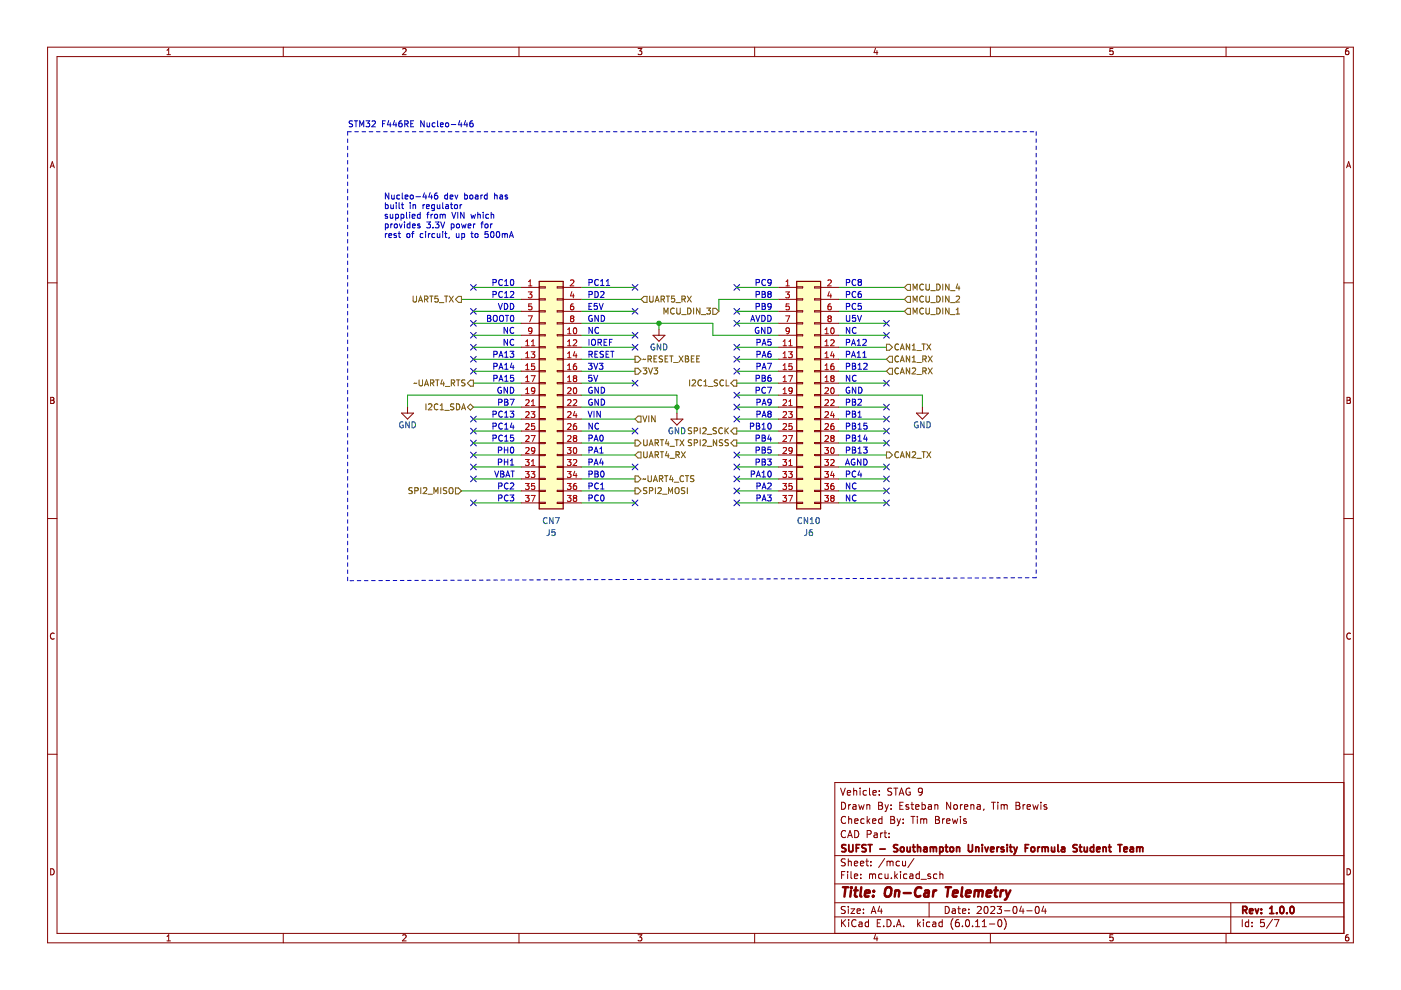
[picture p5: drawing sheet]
<svg xmlns="http://www.w3.org/2000/svg" width="297mm" height="210mm" viewBox="0 0 297 210" stroke-linecap="round" stroke-linejoin="round" font-family="sans-serif">
<path d="M.1 0h297v209.9h-297z" fill-rule="evenodd" fill="#fff" stroke="#fff" stroke-width=".21"/>
<g fill="none" stroke="#840000" stroke-width=".21">
<path d="M10.1 10h276.8v189.9h-276.8zM12.1 12h272.8v185.9h-272.8zM35.4 11.6h.7M35.4 10.7l.4-.4v1.3M60.1 10v2M85.4 10.4l.5-.1 .2 .4-.8 .9h.8M110 10v2M135.3 10.3h.8l-.4 .5 .3 .1v.6l-.2 .1-.5-.1M160 10v2M185.6 10.2l-.3 1h.8M185.9 10.7v.9M210 10v2"/>
<path d="M236 10.3h-.7v.6l.6-.1 .1 .7-.2 .1-.5-.1M259.9 10v2M285.9 10.3l-.4 .1-.2 .2v.7l.2 .3 .4-.1v-.7h-.4l-.2 .2M10.7 35.6l.4-1.3 .4 1.3M10.8 35.2h.6M285.5 35.6l.4-1.3 .5 1.3M285.6 35.2h.6M10.1 60h2M284.9 60h2M110.5 60.9h3.8M110.5 71.1h3.8M110.5 73.6h3.8"/>
<path d="M110.5 76.2h3.8M110.5 78.7h3.8M110.5 63.5h3.8M110.5 66h3.8M110.5 68.5h3.8M114.3 78.6h1.3v.2h-1.3zM114.3 76h1.3v.3h-1.3zM114.3 73.5h1.3v.3h-1.3zM114.3 71h1.3v.2h-1.3zM114.3 68.4h1.3v.3h-1.3zM114.3 65.9h1.3v.2h-1.3zM114.3 63.3h1.3v.3h-1.3z"/>
<path d="M114.3 60.8h1.3v.3h-1.3zM118.1 78.6h1.3v.2h-1.3zM118.1 76h1.3v.3h-1.3zM118.1 73.5h1.3v.3h-1.3zM118.1 71h1.3v.2h-1.3zM118.1 68.4h1.3v.3h-1.3zM118.1 65.9h1.3v.2h-1.3zM118.1 63.3h1.3v.3h-1.3zM118.1 60.8h1.3v.3h-1.3zM119.4 60.9h3.8M119.4 71.1h3.8M119.4 73.6h3.8"/>
<path d="M119.4 76.2h3.8M119.4 78.7h3.8M119.4 63.5h3.8M119.4 66h3.8M119.4 68.5h3.8M138.4 71.1h2.6l-1.3 1.3zM139.7 69.8v1.3M165.1 60.9h3.8M165.1 71.1h3.8M165.1 73.6h3.8M165.1 76.2h3.8M165.1 78.7h3.8"/>
<path d="M165.1 63.5h3.8M165.1 66h3.8M165.1 68.5h3.8M168.9 60.8h1.3v.3h-1.3zM168.9 63.3h1.3v.3h-1.3zM168.9 65.9h1.3v.2h-1.3zM168.9 68.4h1.3v.3h-1.3zM168.9 71h1.3v.2h-1.3zM168.9 73.5h1.3v.3h-1.3zM168.9 76h1.3v.3h-1.3zM168.9 78.6h1.3v.2h-1.3zM172.7 78.6h1.3v.2h-1.3z"/>
<path d="M172.7 76h1.3v.3h-1.3zM172.7 73.5h1.3v.3h-1.3zM172.7 71h1.3v.2h-1.3zM172.7 68.4h1.3v.3h-1.3zM172.7 65.9h1.3v.2h-1.3zM172.7 63.3h1.3v.3h-1.3zM172.7 60.8h1.3v.3h-1.3zM174 60.9h3.8M174 71.1h3.8M174 73.6h3.8M174 76.2h3.8M174 78.7h3.8"/>
<path d="M174 63.5h3.8M174 66h3.8M174 68.5h3.8M10.7 84.2h.5l.2 .3-.2 .4 .2 .1 .1 .3-.3 .2h-.5zM10.7 84.9h.5M85.1 87.6h2.6l-1.3 1.3zM86.4 86.3v1.3M110.5 81.2h3.8M110.5 83.8h3.8M110.5 86.3h3.8M110.5 88.9h3.8M110.5 91.4h3.8"/>
<path d="M110.5 93.9h3.8M110.5 96.5h3.8M110.5 99h3.8M114.3 98.9h1.3v.2h-1.3zM114.3 96.3h1.3v.3h-1.3zM114.3 93.8h1.3v.3h-1.3zM114.3 91.3h1.3v.2h-1.3zM114.3 88.7h1.3v.3h-1.3zM114.3 86.2h1.3v.2h-1.3zM114.3 83.7h1.3v.2h-1.3zM114.3 81.1h1.3v.3h-1.3zM118.1 98.9h1.3v.2h-1.3z"/>
<path d="M118.1 96.3h1.3v.3h-1.3zM118.1 93.8h1.3v.3h-1.3zM118.1 91.3h1.3v.2h-1.3zM118.1 88.7h1.3v.3h-1.3zM118.1 86.2h1.3v.2h-1.3zM118.1 83.7h1.3v.2h-1.3zM118.1 81.1h1.3v.3h-1.3zM119.4 81.2h3.8M119.4 83.8h3.8M119.4 86.3h3.8M119.4 88.9h3.8M119.4 91.4h3.8"/>
<path d="M119.4 93.9h3.8M119.4 96.5h3.8M119.4 99h3.8M142.3 88.9h2.5l-1.3 1.2zM143.5 87.6v1.3M165.1 81.2h3.8M165.1 83.8h3.8M165.1 86.3h3.8M165.1 88.9h3.8M165.1 91.4h3.8M165.1 93.9h3.8M165.1 96.5h3.8"/>
<path d="M165.1 99h3.8M168.9 81.1h1.3v.3h-1.3zM168.9 83.7h1.3v.2h-1.3zM168.9 86.2h1.3v.2h-1.3zM168.9 88.7h1.3v.3h-1.3zM168.9 91.3h1.3v.2h-1.3zM168.9 93.8h1.3v.3h-1.3zM168.9 96.3h1.3v.3h-1.3zM168.9 98.9h1.3v.2h-1.3zM172.7 98.9h1.3v.2h-1.3zM172.7 96.3h1.3v.3h-1.3zM172.7 93.8h1.3v.3h-1.3z"/>
<path d="M172.7 91.3h1.3v.2h-1.3zM172.7 88.7h1.3v.3h-1.3zM172.7 86.2h1.3v.2h-1.3zM172.7 83.7h1.3v.2h-1.3zM172.7 81.1h1.3v.3h-1.3zM174 81.2h3.8M174 83.8h3.8M174 86.3h3.8M174 88.9h3.8M174 91.4h3.8M174 93.9h3.8M174 96.5h3.8"/>
<path d="M174 99h3.8M194.3 87.6h2.5l-1.2 1.3zM195.6 86.3v1.3M285.6 84.2h.4l.3 .3-.3 .4 .3 .1v.3l-.2 .2h-.5zM285.6 84.9h.4M10.1 109.9h2M110.5 101.5h3.8M110.5 104.1h3.8M110.5 106.6h3.8M114.3 106.5h1.3v.3h-1.3zM114.3 104h1.3v.2h-1.3zM114.3 101.4h1.3v.3h-1.3z"/>
<path d="M118.1 106.5h1.3v.3h-1.3zM118.1 104h1.3v.2h-1.3zM118.1 101.4h1.3v.3h-1.3zM119.4 101.5h3.8M119.4 104.1h3.8M119.4 106.6h3.8M165.1 101.5h3.8M165.1 104.1h3.8M165.1 106.6h3.8M168.9 101.4h1.3v.3h-1.3zM168.9 104h1.3v.2h-1.3zM168.9 106.5h1.3v.3h-1.3z"/>
<path d="M172.7 106.5h1.3v.3h-1.3zM172.7 104h1.3v.2h-1.3zM172.7 101.4h1.3v.3h-1.3zM174 101.5h3.8M174 104.1h3.8M174 106.6h3.8M284.9 109.9h2M11.5 134.3a.58 .58 0 0 0-.8 .6 .58 .58 0 0 0 .8 .5M286.3 134.3a.58 .58 0 0 0-.8 .6 .58 .58 0 0 0 .8 .5M10.1 159.9h2M284.9 159.9h2M178.2 167.1l.5 1.5 .5-1.5"/>
<path d="M178.4 170.1a.76 .76 0 0 1 .9 .7 .76 .76 0 0 1-.9 .8zM179.3 173.2a.71 .71 0 0 0-1 .5 .71 .71 0 0 0 .7 .9l.3-.1M179.3 176.2a.71 .71 0 0 0-1 .5 .71 .71 0 0 0 .7 .9l.3-.2M179.6 168.1l.8-.1-.1-.3-.4-.1-.3 .2 .1 .7h.6M179.7 177.6l.5-1.5 .5 1.5M179.9 177.2h.7M179.9 170.6v1M179.9 173.1v1.5M179.9 173.7l.2-.1 .4 .1 .1 .9M180.4 170.6l-.5 .3M180.9 170.7h.5l.1 .9M181 167.7l.2-.1 .4 .1v.9"/>
<path d="M181 167.1v1.5M181.2 176.1a.76 .76 0 0 1 .9 .7 .76 .76 0 0 1-.9 .8zM181.2 174.1l.7-.1v-.3l-.5-.1-.2 .2 .1 .7h.6M181.5 171h-.5l-.2 .2 .2 .4 .5-.1M182.1 170.6l.3 1 .2-.7 .3 .7 .3-1M182.4 167.1v.1M182.4 167.6v1M183.2 173.7l-.4-.1-.3 .3 .1 .6h.6M183.7 167.7l-.4-.1-.3 .3 .1 .6h.6M183.8 170.6v1M183.8 170.7l.2-.1 .4 .1v.9M183.9 176.9l.7-.1 .1-.2-.1-.4-.7-.1v1.5"/>
<path d="M183.9 173.1v1.5M184 174l.4 .6M184.4 167.1v1.3l.2 .2M184.4 173.6l-.5 .6M185 174.1l.7-.1-.1-.3-.4-.1-.2 .2 .1 .7h.5M185.1 168.1l.7-.1-.1-.3-.4-.1-.2 .2v.7h.6M185.4 176.7h.5l.1 .9M186 177h-.5l-.2 .2 .2 .4 .5-.1M186.3 170.1h.5l.3 .3-.3 .4 .3 .2v.3l-.2 .3h-.6zM186.3 170.8h.5M186.4 168.5v.1M186.4 167.7v.1"/>
<path d="M186.7 176.6v1M187 173.7l-.4-.1-.3 .3 .1 .6h.6M187 173.1v1.5M187.1 176.6l-.4 .3M187.4 176.6h.6M187.6 176.1v1.3l.4 .2M187.6 170.6l.4 1M188 171.6l-.4 .5M188.4 170.6l-.4 1M188.5 176.7v.1M188.5 177.4v.2M188.9 173.1h.5l.2 .3-.2 .4 .2 .2 .1 .3-.3 .3h-.5z"/>
<path d="M188.9 173.8h.5M188.9 170.7v.1M188.9 171.5v.1M189.1 167.2l-.6-.1-.2 .1v.5l.6 .3 .2 .3-.3 .3-.6-.1M189.5 167.1h.9M189.9 167.1v1.5M190.2 173.6l.4 1M190.6 174.6l-.4 .5M190.6 168.6l.5-1.5 .5 1.5M190.8 170.8h.5M190.8 168.2h.7M190.9 173.6l-.3 1"/>
<path d="M191.5 174.5v.1M191.5 173.7v.1M191.5 170.1h-.7v1.5h.7M192.6 170.7l-.3-.1-.2 .2v.2l.5 .2v.3h-.5M192.9 167.2a.7 .7 0 0 0-.8 .6 .7 .7 0 0 0 .8 .7l.1-.5h-.3M193.1 173.1h.9M193.1 170.6h.6M193.4 170.1v1.3l.3 .2M193.6 173.1v1.5M194.1 171.1l.7-.1v-.3l-.5-.1-.2 .2 .1 .7h.6M194.5 173.1v.1M194.5 173.6v1"/>
<path d="M195.2 173.7l.4-.1 .2 .2M195.2 173.6v1M195.5 170.7l.4-.1 .3 .3-.1 .6h-.6M195.5 170.1v1.5M195.6 167.7l-.3 .3h-.5l-.1-.3v-.3l.3-.3h.3l.3 .3a1 1 0 0 1-.5 1.2h-.3M195.8 173.8l.3-.2 .3 .1 .1 .9M195.8 173.8v.8M196.8 170.7h.6l.1 .9M197.5 171h-.5l-.2 .2 .2 .4 .5-.1M198.2 170.7l.2-.1 .4 .1v.9M198.2 170.6v1M198.3 173.1h.5l.3 .3-.3 .4 .3 .2 .1 .3-.3 .3h-.6z"/>
<path d="M198.3 173.8h.5M199.8 173.6v1M200.3 173.6l-.5 .3M200.7 174.1l.7-.1-.1-.3-.4-.1-.2 .2 .1 .7h.5M201.6 170.1v1.5l-.9-1.5v1.5M201.9 173.6l.3 1 .3-.7 .3 .7 .3-1M202.3 170.7l.2-.1 .4 .1 .1 .6-.2 .2-.3 .1-.2-.1zM203.6 173.1v.1M203.6 170.6v1M203.6 173.6v1M204.1 170.6l-.5 .3M204.5 171.1l.7-.1-.1-.3-.4-.1-.2 .2 .1 .7h.5"/>
<path d="M204.8 173.7l-.3-.1-.2 .2v.2l.5 .2v.3h-.5M205.8 170.7l.3-.1 .3 .1 .1 .9M205.8 170.6v1M207.2 170.7h.6v.9M207.8 171h-.5l-.2 .2 .2 .4 .5-.1M208.6 171.5l-.1 .3M210.2 170.1h.9M210.6 170.1v1.5M211.6 170.1v.1M211.6 170.6v1M212.3 170.7l.4-.1 .2 .2M212.3 170.6v1"/>
<path d="M212.9 170.8l.2-.2 .4 .1 .1 .9M212.9 170.8v.8M215.4 170.1h.5l.3 .3-.3 .4 .3 .2 .1 .3-.3 .3h-.6zM215.4 170.8h.5M216.9 170.6v1M217.3 170.6l-.4 .3M217.8 171.1l.7-.1-.1-.3-.4-.1-.2 .2v.7h.6M219 170.6l.3 1 .2-.7 .3 .7 .3-1M220.7 170.1v.1M220.7 170.6v1M221.9 170.7l-.4-.1-.2 .2 .1 .2 .5 .2v.3h-.6M284.9 165.9h-107.9v32"/>
<path d="M10.7 184.2a.66 .66 0 0 1 .8 .6 .66 .66 0 0 1-.8 .7zM35.4 198.6l.4-.4v1.3M35.4 199.5h.7M60.1 197.9v2M85.4 198.3l.5-.1 .2 .4-.8 .9h.8M110 197.9v2M135.3 198.2h.8l-.4 .5 .3 .1v.6l-.2 .1-.5-.1M160 197.9v2M177 194.4h107.9M177 191.4h107.9M177 187.4h107.9M177 181.4h107.9"/>
<path d="M178.4 185.5h.5M178.4 195v1.5M178.6 195.6l.7 .9M179.1 184.8h-.7v1.5M179.2 192.3l-.6-.1-.2 .1v.5l.7 .2 .1 .4-.3 .3-.5-.1M179.2 182.2l-.6-.1-.2 .1v.5l.7 .2 .1 .4-.3 .3-.5-.1M179.3 195l-.9 .8M179.7 184.8v.1M179.7 185.3v1M179.9 182.1v1.5M179.9 192.2v.1M179.9 192.7v1"/>
<path d="M179.9 182.7l.2-.1 .3 .1 .1 .9M179.9 195v.1M179.9 195.5v1M180.4 192.7h.8l-.8 1h.8M180.4 184.8v1.3l.2 .2M181.1 185.8l.8-.2-.1-.2-.4-.1-.3 .2 .1 .7h.6M181.1 183.1l.8-.2-.1-.2-.4-.1-.3 .2 .1 .7h.6M181.5 195.1a.71 .71 0 0 0-1 .5 .71 .71 0 0 0 .7 .9l.3-.2M181.7 193.2l.7-.2v-.2l-.5-.1-.2 .2 .1 .7h.6M182.1 195.6h.6l.1 .9M182.4 183.1l.7-.2v-.2l-.5-.1-.2 .2 .1 .7h.6M182.5 186.1v.2"/>
<path d="M182.5 185.4v.1M182.8 195.8l-.5 .1-.2 .2 .2 .4 .5-.1M183.1 193.5v.2M183.1 192.8v.1M183.6 182.6h.5M183.8 182.1v1.3l.3 .2M184.1 195.6l-.4-.1-.3 .3 .2 .6h.5M184.1 195v1.5M184.4 185.4l.4-.1 .2 .2M184.4 185.3v1M184.6 183.4v.2M184.6 182.7v.1"/>
<path d="M184.7 193.7l.5-1.5 .5 1.5M184.9 193.3h.7M185 185.5l.2-.2 .4 .1v.9M185 185.5v.8M185.6 198.1l-.3 1h.8M185.9 198.6v.9M186 195.7h.5M186.5 192.1l-.4 1.1h1M186.7 195h-.7v1.5h.7M186.9 192.7v1M187 185.4l-.4-.1-.3 .3 .1 .6h.6M187.4 196.3v.2"/>
<path d="M187.6 182l-1.3 1.9M187.6 185.3l.1 .9 .4 .1 .2-.2M188.1 195a.76 .76 0 0 1 .8 .7 .76 .76 0 0 1-.8 .8zM188.1 182.6v1M188.1 182.7l.4-.1 .2 .2M188.3 185.3v1M188.7 182.8l.2-.2 .4 .1 .1 .9M188.7 182.8v.8M189 186.1v.2M189.6 196.3v.2M189.7 184.8v1.5M189.9 185.7l.4 .6"/>
<path d="M190.1 196.5l.5-1.5 .5 1.5M190.2 196.1h.7M190.3 185.3l-.6 .6M190.7 182.7l-.4-.1-.3 .3 .1 .6h.6M190.9 184.8v.1M190.9 185.3v1M191.4 182.6v.9l.4 .1 .2-.2M191.6 196.3v.2M192 182.6v1M192.3 185.4l-.4-.1-.3 .3 .1 .6h.6M192.9 185.4h.6l.1 .9M193.6 185.6l-.5 .1-.2 .2 .2 .4 .5-.1"/>
<path d="M193.8 182l-1.3 1.9M194.6 195v1.5M194.7 195.9l.4 .6M194.9 185.4l-.4-.1-.3 .3 .1 .6h.6M194.9 184.8v1.5M195.1 195.5l-.5 .6M195.3 186.4h1.1M195.8 195v.1M195.8 195.5v1M197 191.4v3M197.1 195.6l-.4-.1-.3 .3 .2 .6h.5M197.3 185.4l-.4-.1-.2 .2 .1 .2 .5 .2v.3h-.6"/>
<path d="M197.8 195.6h.5l.1 .9M198.4 195.8l-.5 .1-.2 .2 .2 .4 .5-.1M198.6 185.4l-.4-.1-.3 .3 .2 .6h.5M199.3 185.4l.2-.1 .3 .1 .1 .9M199.3 184.8v1.5M199.8 195.6l-.5-.1-.2 .3 .1 .6h.6M199.8 195v1.5M200.4 192.2a.76 .76 0 0 1 .9 .7 .76 .76 0 0 1-.9 .8zM201.9 192.8h.6l.1 .9M202.1 194.8a1.72 1.72 0 0 0 0 2.3M202.6 193l-.5 .1-.3 .2 .3 .4 .5-.1M203.1 192.7h.5"/>
<path d="M203.3 192.2v1.3l.3 .2M203.3 195l-.5 .1a1.01 1.01 0 0 0 0 1.4l.5-.2 .1-.5-.3-.2h-.4l-.1 .2M204.1 193.2l.7-.2-.1-.2-.4-.1-.2 .2v.7h.6M204.1 196.3v.2M204.8 195.1l.3-.1a.8 .8 0 0 1 .5 .7 .8 .8 0 0 1-.5 .8l-.4-.6zM205.4 193.5v.2M205.4 192.8v.1M206.2 196.3v.2M206.8 196.5h.9M206.8 195.4l.5-.4v1.5M207.2 192.3l.6-.1 .3 .4-1 1.1h1M208.3 196.5h.8"/>
<path d="M208.3 195.4l.4-.4v1.5M208.8 192.3l.2-.1a.8 .8 0 0 1 .5 .7 .8 .8 0 0 1-.5 .8l-.4-.6zM209.8 195.9h1.1M210 197.9v2M210.1 192.3l.5-.1 .3 .4-.9 1.1h.9M211.4 192.2h.9l-.5 .6 .5 .1v.6l-.2 .2-.7-.2M211.7 195.1l.2-.1a.8 .8 0 0 1 .5 .7 .8 .8 0 0 1-.5 .8l-.3-.6zM212.9 194.8a1.72 1.72 0 0 1 0 2.3M213 193.1h1.1M214.9 192.3l.2-.1a.8 .8 0 0 1 .5 .7 .8 .8 0 0 1-.5 .8l-.3-.6zM216.6 192.1l-.4 1.1h.9M216.9 192.7v1"/>
<path d="M217.7 193.1h1.1M219.6 192.3l.2-.1a.8 .8 0 0 1 .6 .7 .8 .8 0 0 1-.6 .8l-.3-.6zM221.3 192.1l-.4 1.1h.9M221.6 192.7v1M236 198.2h-.7v.6l.6-.1 .1 .7-.2 .1-.5-.1M259.9 197.9v2M261 191.4v6.5M263.4 195v1.5M264.7 195.6l-.4-.1-.3 .3 .2 .6h.5M264.7 195v1.5M265.5 196.3v.2M265.5 195.6v.1"/>
<path d="M268 195h-.7l-.1 .7 .3-.1h.5l.1 .2-.1 .5-.2 .2-.6-.2M269.8 194.9l-1.3 1.9M270.2 195h1l-.7 1.5M285.6 184.2a.66 .66 0 0 1 .7 .6 .66 .66 0 0 1-.7 .7zM285.9 198.2l-.4 .1-.2 .2v.7l.2 .3 .4-.1v-.7h-.4l-.2 .2"/>
</g>
<g fill="none" stroke="#840000" stroke-width=".39">
<path d="M179.3 179.2l-.5-.1-.3 .3 .1 .3 .7 .3v.4l-.3 .2-.5-.1M180 179.1v1.2l.3 .3 .4-.1 .1-.2v-1.2M181.5 179.8h.5M182.3 179.1h-.8v1.5M183.6 179.2l-.6-.1-.2 .3 .1 .3 .6 .3v.4l-.2 .2-.5-.1M184 179.1h.9M184.5 179.1v1.5M190.3 179.2l-.5-.1-.3 .3 .1 .3 .7 .3v.4l-.3 .2-.5-.1M191 179.7l.4-.1 .3 .3v.4l-.3 .3-.4-.1-.1-.2zM192.3 179.6l.1 .9 .4 .1 .2-.2M193 179.6v1M193.5 179.6h.5"/>
<path d="M193.7 179.1v1.3l.3 .2M194.5 179.7l.3-.1 .3 .1 .1 .9M194.5 179.1v1.5M195.9 179.7h.6v.9M196.5 179.9l-.5 .1-.2 .2 .2 .4 .5-.1M197.3 179.7l.4-.1 .2 .2M197.3 179.6v1M197.9 179.8l.2-.2 .4 .1v.9M197.9 179.8v.8M199.3 179.7l.4-.1 .3 .3-.2 .6h-.5M199.3 179.6v1.5M200.4 179.6h.6"/>
<path d="M200.6 179.1v1.3l.4 .2M201.5 179.7l.2-.1 .4 .1 .1 .6-.2 .2-.3 .1-.2-.2zM202.8 179.7l.2-.1 .4 .1 .1 .9M202.8 179.6v1M205.3 179.1v1.2l.3 .3 .4-.1 .2-.2v-1.2M206.9 179.7l.2-.1 .4 .1v.9M206.9 179.6v1M208.2 179.1v.1M208.2 179.6v1M208.8 179.6l.4 1 .3-1M211.4 179.6v1M211.8 179.6l-.4 .3"/>
<path d="M212.8 179.7l-.3-.1-.3 .2 .1 .2 .5 .2v.3h-.6M213.5 179.1v.1M213.5 179.6v1M214 179.6h.6M214.2 179.1v1.3l.4 .2M215 179.6l.3 1M215.7 179.6l-.4 1M217.4 179.8h.5M218.1 179.1h-.7v1.5M218.7 179.7l.2-.1 .4 .1 .1 .6-.2 .2-.3 .1-.2-.2zM220 179.6v1M220.5 179.6l-.5 .3"/>
<path d="M221 179.7l.4-.1 .2 .2M221 179.6v1M221.6 179.8l.2-.2 .4 .1v.9M221.6 179.8v.8M223 179.6v.9l.4 .1 .2-.2M223.6 179.6v1M224.3 179.1v1.3l.2 .2M225.1 179.7h.6v.9M225.7 179.9l-.5 .1-.2 .2 .2 .4 .5-.1M228.4 179.2l-.6-.1-.2 .1v.5l.6 .2 .2 .4-.3 .3-.6-.1M228.8 179.6h.6M229 179.1v1.3l.4 .2"/>
<path d="M229.9 179.6v.9l.4 .1 .2-.2M230.5 179.6v1M231.9 179.7l-.5-.1-.2 .3 .1 .6h.6M231.9 179.1v1.5M233.9 179.7l.2-.1 .3 .1 .1 .9M233.9 179.6v1M235 179.6h.6M235.2 179.1v1.3l.4 .2M237 179.1h.9M237.4 179.1v1.5M239.7 179.7h.5l.1 .9M240.3 179.9l-.5 .1-.2 .2 .2 .4 .5-.1"/>
<path d="M241 179.7l.4-.1 .3 .2M241 179.6v1M241.7 179.8l.2-.2 .3 .1 .1 .9M241.7 179.8v.8M186.5 180h1.2M210 180.1l.7-.2v-.2l-.5-.1-.2 .2 .1 .7h.6M215.3 180.6l-.3 .5M232.5 180.1l.7-.2v-.2l-.5-.1-.2 .2 .1 .7h.6M238.3 180.1l.7-.2-.1-.2-.4-.1-.2 .2 .1 .7h.5M263.5 193l.7-.1 .2-.2-.1-.4-.8-.1v1.5M263.9 193l.5 .7M264.9 193.2l.7-.2v-.2l-.5-.1-.2 .2 .1 .7h.6"/>
<path d="M266.1 192.7l.4 1 .4-1M267.4 193.5v.2M267.4 192.8v.1M269.2 193.7h.9M269.2 192.6l.4-.4v1.5M270.7 193.5v.2M271.5 192.3l.2-.1a.8 .8 0 0 1 .5 .7 .8 .8 0 0 1-.5 .8l-.3-.6zM272.9 193.5v.2M273.6 192.3l.3-.1a.8 .8 0 0 1 .5 .7 .8 .8 0 0 1-.5 .8l-.4-.6z"/>
</g>
<g fill="none" stroke="#840000" stroke-width=".52">
<path d="M178.7 188.1h1.2M179.3 188.1l-.3 2M180.4 188.8l-.1 1.3M180.5 188.1v.2M181.1 188.8h.8M181.5 188.1l-.2 1.7v.2l.4 .1M182.6 188.1l-.2 1.7 .2 .3M183.4 189.4l1-.1-.1-.4-.5-.1-.4 .3v.9h.8M185.1 189.9v.2M185.3 188.9v.2M187.8 188.4a.69 .69 0 0 1 1.2 0 1.47 1.47 0 0 1-.6 1.7l-.6-.1a1.5 1.5 0 0 1 0-1.6zM189.8 189l.3-.2 .5 .1-.1 1.2"/>
<path d="M189.9 188.8l-.2 1.3M191.6 189.4h1.5M195.3 188.3a.88 .88 0 0 0-1 0 .88 .88 0 0 0-.3 1 .69 .69 0 0 0 .3 .7 .69 .69 0 0 0 .8-.1M196.1 188.9h.8l-.1 1.2M196.9 189.3l-.6 .1a.4 .4 0 0 0-.4 .3 .4 .4 0 0 0 .3 .4l.6-.1M197.9 188.8l-.1 1.3M198.5 188.8l-.4 .1-.2 .3M200.5 188.1h1.1M201.1 188.1l-.3 2M202.1 189.4l.9-.1v-.4h-.8l-.2 .9 .3 .3 .5-.1M204 188.1l-.2 1.7 .3 .3M204.8 189.4l1-.1-.1-.4-.5-.1-.3 .3-.1 .9h.8"/>
<path d="M206.7 189l.6-.2 .2 .3M206.7 188.8l-.2 1.3M207.5 189.1a.5 .5 0 0 1 .8-.2v1.2M207.5 189.1l-.1 1M209.2 189.4l1-.1-.1-.4h-.7l-.3 .9 .3 .3 .6-.1M210.8 188.8h.8M211.2 188.1l-.2 1.7v.2l.4 .1M212.2 188.8l-.1 1.3M212.8 188.8l-.4 .1-.2 .3M213.3 188.8l.3 1.3M213.6 190.1l-.3 .5-.3 .2M214.2 188.8l-.6 1.3"/>
</g>
<g fill="#ffffc2" stroke="#ffffc2" stroke-width=".25">
<path d="M168.9 59.7h5.1v48.2h-5.1z" fill-rule="evenodd"/>
<path d="M114.3 59.7h5.1v48.2h-5.1z" fill-rule="evenodd"/>
</g>
<g fill="none" stroke="#000084" stroke-width=".21">
<path d="M99.8 67.9l1.2 1.3M99.8 70.5l1.2 1.2M99.8 60.3l1.2 1.2M99.8 65.4l1.2 1.2M99.8 73l1.2 1.2M99.8 75.6l1.2 1.2M99.8 78.1l1.2 1.2M101 67.9l-1.2 1.3M101 70.5l-1.2 1.2M101 60.3l-1.2 1.2M101 65.4l-1.2 1.2M101 73l-1.2 1.2"/>
<path d="M101 75.6l-1.2 1.2M101 78.1l-1.2 1.2M134 60.3l1.2 1.2M134 65.4l1.2 1.2M134 73l1.2 1.2M134 70.5l1.2 1.2M135.2 60.3l-1.2 1.2M135.2 65.4l-1.2 1.2M135.2 73l-1.2 1.2M135.2 70.5l-1.2 1.2M155.6 75.6l1.2 1.2M155.6 60.3l1.2 1.2"/>
<path d="M155.6 65.4l1.2 1.2M155.6 78.1l1.2 1.2M155.6 67.9l1.2 1.3M155.6 73l1.2 1.2M156.8 75.6l-1.2 1.2M156.8 60.3l-1.2 1.2M156.8 65.4l-1.2 1.2M156.8 78.1l-1.2 1.2M156.8 67.9l-1.2 1.3M156.8 73l-1.2 1.2M187.3 67.9l1.3 1.3M187.3 70.5l1.3 1.2"/>
<path d="M188.6 67.9l-1.3 1.3M188.6 70.5l-1.3 1.2M99.8 88.2l1.2 1.3M99.8 90.8l1.2 1.2M99.8 93.3l1.2 1.2M99.8 98.4l1.2 1.2M99.8 95.9l1.2 1.2M101 88.2l-1.2 1.3M101 90.8l-1.2 1.2M101 93.3l-1.2 1.2M101 98.4l-1.2 1.2M101 95.9l-1.2 1.2"/>
<path d="M134 98.4l1.2 1.2M134 90.8l1.2 1.2M134 80.6l1.2 1.3M135.2 98.4l-1.2 1.2M135.2 90.8l-1.2 1.2M135.2 80.6l-1.2 1.3M155.6 85.7l1.2 1.2M155.6 88.2l1.2 1.3M155.6 95.9l1.2 1.2M155.6 83.2l1.2 1.2M155.6 98.4l1.2 1.2M156.8 85.7l-1.2 1.2"/>
<path d="M156.8 88.2l-1.2 1.3M156.8 95.9l-1.2 1.2M156.8 83.2l-1.2 1.2M156.8 98.4l-1.2 1.2M187.3 88.2l1.3 1.3M187.3 90.8l1.3 1.2M187.3 85.7l1.3 1.2M187.3 98.4l1.3 1.2M187.3 93.3l1.3 1.2M187.3 80.6l1.3 1.3M188.6 88.2l-1.3 1.3M188.6 90.8l-1.3 1.2"/>
<path d="M188.6 85.7l-1.3 1.2M188.6 98.4l-1.3 1.2M188.6 93.3l-1.3 1.2M188.6 80.6l-1.3 1.3M99.8 106l1.2 1.2M99.8 100.9l1.2 1.3M101 106l-1.2 1.2M101 100.9l-1.2 1.3M134 106l1.2 1.2M135.2 106l-1.2 1.2M155.6 100.9l1.2 1.3M155.6 103.5l1.2 1.2"/>
<path d="M155.6 106l1.2 1.2M156.8 100.9l-1.2 1.3M156.8 103.5l-1.2 1.2M156.8 106l-1.2 1.2M187.3 100.9l1.3 1.3M187.3 103.5l1.3 1.2M187.3 106l1.3 1.2M188.6 100.9l-1.3 1.3M188.6 103.5l-1.3 1.2M188.6 106l-1.3 1.2"/>
</g>
<g fill="none" stroke="#0000c2" stroke-width=".21">
<path d="M73.7 29.5v.7M73.7 31v.7M73.7 32.5v.8M73.7 34v.8M73.7 35.5v.8M73.7 37.1v.7M73.7 38.6v.8M74.5 27.9h-.8v.8M74.8 25.7h-.7v.4l.5 .2 .2 .3-.3 .3-.5-.1M75.1 25.6h.7M75.2 27.9h.8M75.5 25.6v1.3"/>
<path d="M76.3 26.9v-1.3l.4 .9 .4-.9v1.3M76.8 27.9h.7M77.6 25.6h.8l-.4 .5 .3 .1v.6l-.2 .1-.5-.1M78.3 27.9h.7M78.9 25.7l.5-.1 .2 .4-.8 .9h.8M79.8 27.9h.8M81.1 26.2h.4M81.3 27.9h.8M81.7 25.6h-.6v1.3M82.4 25.6l-.3 .9h.8M82.7 26v.9M82.9 27.9h.7"/>
<path d="M83.6 25.6l-.3 .9h.8M83.9 26v.9M84.4 27.9h.7M85.2 25.6l-.4 .1-.2 .2v.7l.2 .3 .4-.1v-.6l-.4-.1-.2 .2M85.8 26.3l.6-.1 .1-.5-.7-.1v1.3M85.9 27.9h.8M86.1 26.3l.4 .6M87.1 26.2h.4M87.4 27.9h.8M87.7 25.6h-.6v1.3h.6M88.9 27.9h.8M89.9 25.6v1.3l-.7-1.3v1.3"/>
<path d="M90.5 27.9h.7M90.5 26l.1 .8h.5M91.1 26v.9M92 27.9h.8M92.2 26.1l-.3-.1-.3 .3 .1 .5h.5M92.8 25.6v1.1l.2 .2M93.4 26.5l.6-.2-.1-.2-.3-.1-.2 .2v.6h.5M93.5 27.9h.8M94.5 26.2l.2-.2 .4 .2-.1 .6h-.5zM95 27.9h.8M95.7 26.4h.9M96.6 27.9h.7"/>
<path d="M97.5 25.6l-.3 .9h.8M97.8 26v.9M98.1 27.9h.7M98.7 25.6l-.3 .9h.8M99 26v.9M99.6 27.9h.8M100.2 25.6l-.4 .1-.1 .2-.1 .7 .2 .3 .5-.1-.1-.6-.4-.1-.2 .2M101.1 27.9h.8M102.7 27.9h.7M104.2 27.9h.7M105.7 27.9h.8M107.2 27.9h.8"/>
<path d="M108.7 27.9h.8M110.3 27.9h.7M111.8 27.9h.8M113.3 27.9h.8M114.8 27.9h.8M116.4 27.9h.7M117.9 27.9h.7M119.4 27.9h.8M120.9 27.9h.8M122.5 27.9h.7M124 27.9h.7M125.5 27.9h.8"/>
<path d="M127 27.9h.8M128.5 27.9h.8M130.1 27.9h.7M131.6 27.9h.8M133.1 27.9h.8M134.6 27.9h.8M136.2 27.9h.7M137.7 27.9h.7M139.2 27.9h.8M140.7 27.9h.8M142.3 27.9h.7M143.8 27.9h.7"/>
<path d="M145.3 27.9h.8M146.8 27.9h.8M148.3 27.9h.8M149.9 27.9h.7M151.4 27.9h.8M152.9 27.9h.8M154.4 27.9h.8M156 27.9h.7M157.5 27.9h.7M159 27.9h.8M160.5 27.9h.8M162.1 27.9h.7"/>
<path d="M163.6 27.9h.7M165.1 27.9h.8M166.6 27.9h.8M168.1 27.9h.8M169.7 27.9h.7M171.2 27.9h.8M172.7 27.9h.8M174.2 27.9h.8M175.8 27.9h.7M177.3 27.9h.7M178.8 27.9h.8M180.3 27.9h.8"/>
<path d="M181.9 27.9h.7M183.4 27.9h.7M184.9 27.9h.8M186.4 27.9h.8M187.9 27.9h.8M189.5 27.9h.7M191 27.9h.8M192.5 27.9h.8M194 27.9h.8M195.6 27.9h.7M197.1 27.9h.7M198.6 27.9h.8"/>
<path d="M200.1 27.9h.8M201.7 27.9h.7M203.2 27.9h.7M204.7 27.9h.8M206.2 27.9h.8M207.7 27.9h.8M209.3 27.9h.7M210.8 27.9h.8M212.3 27.9h.8M213.8 27.9h.8M215.4 27.9h.7M216.9 27.9h.8"/>
<path d="M218.4 27.9h.8M219.7 27.9v.8M219.7 29.5v.7M219.7 31v.7M219.7 32.5v.8M219.7 34v.8M219.7 35.5v.8M219.7 37.1v.7M219.7 38.6v.8M73.7 40.1v.8M73.7 41.6v.8M73.7 43.2v.7"/>
<path d="M73.7 44.7v.7M73.7 46.2v.8M73.7 47.7v.8M73.7 49.3v.7M73.7 50.8v.7M73.7 52.3v.8M73.7 53.8v.8M73.7 55.3v.8M73.7 56.9v.7M73.7 58.4v.8M73.7 59.9v.8M81.7 43.5l.4-.1 .2 .2-.1 .6h-.5"/>
<path d="M81.7 43v1.2M81.7 47.5v1.2M81.7 49.5v.9M81.7 47.5h.4l.2 .2-.1 .6h-.5M82.1 49.5l-.4 .3M82.1 45.5l-.3-.1-.1 .2v.2l.4 .1v.3h-.4M82.4 49.9l.6-.1v-.2l-.4-.1-.2 .2 .1 .6h.5M82.4 40.9v1.3l-.7-1.3v1.3M82.7 45.4l.1 .8h.5M82.9 43.4v.8l.5-.1M82.9 47.5v.8M83 41.3l.1 .8h.5"/>
<path d="M83.2 47.5l-.3 .2M83.3 45.4v.9M83.4 43.4v.8M83.6 41.3v.9M83.7 47.5h.3l.2 .2v.4l-.2 .2-.4-.2zM83.9 45.5l.3-.1 .3 .3-.1 .5h-.5M83.9 45.4v1.3M84 49.6l-.3-.1-.2 .2 .1 .2 .4 .1v.3h-.5M84 43v.1M84 43.4v.8M84.4 49.5h.5M84.6 43v1.1l.2 .1"/>
<path d="M84.6 49.1v1.1l.3 .2M84.7 47.5l.3 .8 .3-.8M84.7 41.4l-.3-.1-.3 .3 .1 .5h.5M85 45.5l.4-.1 .2 .3-.1 .5h-.5M85 45.4v1.3M85.1 43.4h.5M85.3 40.9v1.1l.2 .2M85.3 43v1.1l.3 .1M85.8 47.1v.1M85.8 47.5v.8M85.9 41.8l.6-.1-.1-.3-.3-.1-.2 .2v.6h.5M86.2 45v1.1l.2 .2"/>
<path d="M86.3 49.6l.2-.1 .3 .1v.7l-.5-.1zM86.8 45v.1M86.8 45.4v.9M86.9 47.5h-.4l-.2 .2 .1 .6h.5M86.9 47.1v1.2M87 43v.1M87 43.4v.8M87 41.5l.2-.2 .4 .2-.1 .6h-.5zM87.3 49.5h.5M87.4 45.9l.6-.2-.1-.2-.3-.1-.2 .2 .1 .6h.4M87.5 47.9l.6-.1-.1-.3h-.4l-.1 .2v.6h.5M87.6 43.5h.5v.7"/>
<path d="M87.6 43.4v.8M87.8 49.1l-.3 .2v1.1M88.2 41.7h.9M89 47.5h-.3l-.2 .2 .1 .1 .4 .2v.3h-.5M89.1 45.5l-.4-.1-.2 .3 .1 .5h.5M89.1 45v1.3M89.7 49.6l-.4-.1-.2 .3 .1 .5h.5M89.7 43.4v.8M90 40.9l-.3 .9h.8M90.1 43.4l-.4 .2M90.2 49.1v.1M90.2 49.5v.9"/>
<path d="M90.3 41.3v.9M90.4 43.8l.6-.1v-.2l-.4-.1-.2 .2 .1 .6h.5M90.5 45.4h.5M90.5 47.1h.8l-.5 .4 .4 .2v.5l-.2 .1-.5-.1M90.8 49.5v.9M91 45l-.3 .2v1.1M91.2 40.9l-.3 .9h.8M91.2 49.5l-.4 .3M91.4 45.4v.9M91.5 41.3v.9M91.7 45.4l-.3 .3M91.8 48.2v.1"/>
<path d="M92.1 43.5l-.4-.1-.2 .2 .1 .6h.5M92.1 43.4v1l-.2 .3-.3-.1M92.2 45.6l.1-.2 .4 .2v.6h-.5zM92.2 49.6l-.4-.1-.2 .3 .1 .5h.5M92.3 47.1h.8l-.4 .4 .3 .2v.5l-.2 .1-.5-.1M92.7 49.5l.1 .8 .5-.1M92.7 40.9l-.4 .1-.1 .2-.1 .8 .2 .2 .5-.1-.1-.6-.4-.1-.2 .3M92.7 43.4l.1 .8 .5-.1M93.3 43.4v.8M93.3 49.5v.9M93.3 45.6l.4-.2 .2 .2M93.3 45.4v.9"/>
<path d="M93.4 47.1l.5 1.2 .4-1.2M93.9 43v1.1l.1 .1M93.9 45.6v.7M93.9 49.1v.1M93.9 49.5v.9M93.9 45.6l.1-.2 .3 .1 .1 .8M94.3 49.5h.5M94.5 49.1v1.1l.3 .2M94.5 43.5h.5l.1 .7M94.9 41.4l-.4-.1-.2 .3 .1 .5h.5M94.9 40.9v1.3M95.1 43.7l-.6 .2 .1 .3h.5"/>
<path d="M95.2 50.3l-.1 .3M95.4 41.8l.6-.1v-.3l-.4-.1-.2 .2 .1 .6h.5M95.5 43.4h.5M95.7 47.5h.3l.3 .2-.1 .6h-.5M95.7 43v1.1l.3 .1M95.7 47.5v1.2M95.8 45l.4 1.3 .4-1.3M96.4 43.5l.2-.1 .3 .1v.7l-.5-.1zM96.5 41.3l.3 .9 .3-.9M96.8 49.5v.8l.5-.1M96.8 47.6l.2-.1 .4 .1-.1 .7-.5-.1zM97.1 45v1.3"/>
<path d="M97.3 49.5v.9M97.5 43.4v.8M97.8 47.5l.3 .8 .2-.6 .3 .6 .2-.8M97.9 49.6l.4-.1 .2 .3-.1 .5h-.5M97.9 43.4l-.4 .2M97.9 49.5v1.3M98.4 45v1.3l-.7-1.3v1.3M98.5 41.4l.4-.1 .2 .3-.1 .5h-.5M98.5 40.9v1.3M99.2 47.9l.6-.1v-.3h-.4l-.2 .2 .1 .6h.5M99.7 41.4l.3-.1 .3 .3v.4l-.3 .2-.4-.2zM99.8 45.4l.3 .9 .2-.6 .3 .6 .2-.9"/>
<path d="M99.8 49.5h.5M100 49.1v1.1l.3 .2M100.4 47.5v.8M100.7 49.6l.2-.1 .4 .1-.1 .7-.5-.1zM100.7 47.5l-.3 .2M100.8 41.4h.5l.1 .8M101.3 45.6l.5-.1v.8M101.3 45v1.3M101.4 41.7l-.7 .2 .2 .3 .5-.1M102 41.3v.9M102 47.5h.4M102.3 41.3l-.3 .3"/>
<path d="M102.4 45v.1M102.4 45.4v.9M102.4 47.1l-.3 .1v1.1M102.9 47.6l.1-.1 .4 .1-.1 .7-.4-.1zM103.3 41.4l-.4-.1-.2 .3 .1 .5h.5M103.3 40.9v1.3M103.5 49.1h-.6l-.1 .6 .6-.1 .1 .6-.2 .2-.5-.2M103.6 45.5l-.4-.1-.2 .3 .1 .5h.5M104 47.5v.8M104.1 45.6l.5-.1 .1 .8M104.1 49.2l.2-.1a.68 .68 0 0 1 .5 .6 .68 .68 0 0 1-.5 .7l-.3-.5zM104.1 45v1.3"/>
<path d="M104.4 47.5l-.4 .2M104.5 59.9h.6l.1-.5-.7-.1v1.2M104.9 41.5l.4-.1 .1 .8M104.9 40.9v1.3M105.3 49.2l.2-.1a.68 .68 0 0 1 .5 .6 .68 .68 0 0 1-.5 .7l-.3-.5zM106 41.4h.5l.1 .8M106.5 49.6l.4-.1 .1 .2M106.5 49.5v.9M106.5 59.4a.56 .56 0 0 0-.8 .5 .56 .56 0 0 0 .8 .5M106.6 41.7l-.7 .2 .2 .3 .5-.1M107 59.6l.4-.3v1.2M107 49.7l.2-.2 .3 .1 .1 .8"/>
<path d="M107 49.7v.7M107.6 41.4l-.3-.1-.2 .2 .1 .2 .4 .1v.3h-.5M108 50.4l.4-1.3 .4 1.3M108.1 50h.6M108.3 59.4l.2-.1a.68 .68 0 0 1 .4 .6 .68 .68 0 0 1-.4 .6l-.3-.5zM124.9 59.9h.6v-.5l-.6-.1v1.2M126.9 59.4a.56 .56 0 0 0-.8 .5 .56 .56 0 0 0 .8 .5M127.3 59.6l.4-.3v1.2M128.6 59.6l.3-.3v1.2M160.3 59.9h.6l.1-.5-.7-.1v1.2M162.3 59.4a.56 .56 0 0 0-.8 .5 .56 .56 0 0 0 .8 .5M163.5 59.8l-.2 .2h-.4l-.1-.6 .5-.1 .2 .2v.7l-.2 .3h-.4"/>
<path d="M179.4 59.9h.6l.1-.5-.7-.1v1.2M181.4 59.4a.56 .56 0 0 0-.8 .5 .56 .56 0 0 0 .8 .5M182.2 59.8l-.3-.2 .3-.3h.2l.2 .2-.2 .3M182.2 59.8l-.3 .2 .1 .4 .2 .1h.2l.2-.2v-.4l-.2-.1M182.2 59.8h.2M219.7 40.1v.8M219.7 41.6v.8M219.7 43.2v.7M219.7 44.7v.7M219.7 46.2v.8M219.7 47.7v.8M219.7 49.3v.7"/>
<path d="M219.7 50.8v.7M219.7 52.3v.8M219.7 53.8v.8M219.7 55.3v.8M219.7 56.9v.7M219.7 58.4v.8M219.7 59.9v.8M73.7 61.4v.8M73.7 63v.7M73.7 64.5v.7M73.7 66v.8M73.7 67.5v.8"/>
<path d="M73.7 69.1v.7M73.7 70.6v.7M73.7 72.1v.8M73.7 73.6v.8M73.7 75.1v.8M73.7 76.7v.7M73.7 78.2v.8M73.7 79.7v.8M103.4 66.9h.4l.2 .2-.2 .4 .2 .1 .1 .3-.2 .2h-.5zM103.4 67.5h.4M104.5 62.5l.6-.1 .1-.5-.7-.1v1.3M104.6 67.1l.3-.2a.43 .43 0 0 1 .5 .4v.4a.42 .42 0 0 1-.4 .5 .42 .42 0 0 1-.4-.5z"/>
<path d="M104.7 75.2l.6-.1 .1-.5-.7-.1v1.3M104.7 77.7l.6-.1 .1-.5-.7-.1v1.3M105.7 64.3l.4 1.3 .4-1.3M105.8 75.8l.4-1.3 .4 1.3M105.8 78.3l.4-1.3 .4 1.3M105.9 75.4h.6M105.9 77.9h.6M106 67.1l.2-.2a.43 .43 0 0 1 .6 .4v.4a.42 .42 0 0 1-.5 .5 .42 .42 0 0 1-.4-.5zM106.5 61.9a.56 .56 0 0 0-.8 .5 .56 .56 0 0 0 .8 .5M106.9 64.3a.64 .64 0 0 1 .8 .7 .64 .64 0 0 1-.8 .6zM107 63.1h.7M107 75.8h.7"/>
<path d="M107 62.2l.4-.4v1.3M107 74.8l.4-.3v1.3M107 77.4l.4-.4v1.3M107 79.9l.4-.3v1.2M107 78.3h.7M107 60.5h.7M107.1 66.9h.7M107.5 66.9v1.2M107.6 69.4v1.3l-.7-1.3v1.3M107.6 71.9v1.3l-.7-1.3v1.3M108.1 74.5h.8l-.4 .5 .4 .1v.5l-.2 .2-.6-.2M108.2 61.9l.5-.1 .2 .4-.8 .9h.8"/>
<path d="M108.2 64.3a.64 .64 0 0 1 .7 .7 .64 .64 0 0 1-.7 .6zM108.3 67l.2-.1a.68 .68 0 0 1 .4 .6 .68 .68 0 0 1-.4 .6l-.3-.4zM108.5 77l-.3 .9h.8M108.8 77.4v.9M108.9 79.6h-.6l-.1 .6 .6-.1 .1 .6-.2 .1-.5-.1M108.9 69.5a.56 .56 0 0 0-.8 .5 .56 .56 0 0 0 .8 .6M108.9 72.1a.56 .56 0 0 0-.8 .5 .56 .56 0 0 0 .8 .5M124.7 77h.8l-.4 .5 .4 .1v.6l-.2 .1-.6-.1M124.9 62.5l.6-.1v-.5l-.6-.1v1.3M124.9 71.9v1.3M124.9 75.2l.6-.1v-.5l-.6-.1v1.3M124.9 64.9h.4"/>
<path d="M125.2 75.2l.4 .6M125.5 64.3h-.6v1.3h.6M125.5 79.6h-.6l-.1 .6 .6-.1 .1 .6-.2 .1-.5-.1M125.5 66.9a.58 .58 0 0 0-.7 .6 .58 .58 0 0 0 .8 .5v-.4h-.3M125.6 69.4v1.3l-.7-1.3v1.3M125.6 72l.1-.1a.43 .43 0 0 1 .6 .5v.4a.42 .42 0 0 1-.5 .4 .42 .42 0 0 1-.4-.4zM125.9 79.6l.4 1.2 .4-1.2M125.9 77l.4 1.3 .4-1.3M126.1 61.8a.64 .64 0 0 1 .8 .6 .64 .64 0 0 1-.8 .7zM126.1 75.1h.5M126.6 64.3h-.6v.6h.6v.6l-.2 .1-.4-.1M126.7 74.5h-.6v1.3h.6"/>
<path d="M126.8 72.6h.6l.1-.5-.7-.2v1.3M126.9 66.9v1.2l-.8-1.2v1.2M126.9 69.5a.56 .56 0 0 0-.8 .5 .56 .56 0 0 0 .8 .6M127 64.3l.5 1.3 .4-1.3M127 77h.8l-.4 .5 .4 .1v.6l-.2 .1-.6-.1M127.1 72.6l.4 .6M127.3 61.9l.5-.1 .3 .4-.8 .9h.8M127.3 60.5h.8M127.5 66.9a.64 .64 0 0 1 .7 .6 .64 .64 0 0 1-.7 .6zM127.9 74.5l-.6 .1v.4l.5 .2 .1 .3-.2 .3-.5-.1M128.1 72.6h.4M128.5 75.1h.4"/>
<path d="M128.6 60.5h.7M128.7 71.9h-.6v1.3h.6M129.1 74.5h-.6v1.3h.6M129.2 72.6h.4M129.5 74.5h.7M129.8 74.5v1.3M129.8 71.9h-.6v1.3M159.2 68.1l.4-1.2 .4 1.2M159.3 67.8h.6M160.2 66.9l.5 1.2 .4-1.2M160.3 62.5l.6-.1 .1-.5-.7-.1v1.3M160.3 65l.6-.1 .1-.4-.7-.2v1.3"/>
<path d="M160.5 75.2l.6-.1 .1-.5-.7-.1v1.3M160.5 72.6h.6l.1-.5-.7-.2v1.3M160.5 77.7l.6-.1 .1-.5-.7-.1v1.3M160.9 69.5a.58 .58 0 0 0-.8 .6 .58 .58 0 0 0 .8 .5v-.5h-.2M161.5 66.9a.64 .64 0 0 1 .7 .6 .64 .64 0 0 1-.7 .6zM161.6 61.8h.4l.2 .2-.2 .4 .2 .1 .1 .3-.2 .3h-.5zM161.6 64.3h.4l.2 .3-.2 .3 .2 .2 .1 .3-.2 .2h-.5zM161.6 64.9h.4M161.6 73.2l.4-1.3 .4 1.3M161.6 75.8l.4-1.3 .4 1.3M161.6 79.6h.4l.2 .2-.2 .4 .2 .1 .1 .3-.2 .2h-.5zM161.6 62.4h.4"/>
<path d="M161.6 78.3l.4-1.3 .4 1.3M161.7 75.4h.6M161.7 72.9h.6M161.7 77.9h.6M162.2 69.4v1.3l-.7-1.3v1.3M162.7 77h.9l-.6 1.3M162.8 69.4a.64 .64 0 0 1 .7 .6 .64 .64 0 0 1-.7 .7zM162.8 66.9a.64 .64 0 0 1 .7 .6 .64 .64 0 0 1-.7 .6zM163 62.3l-.2-.2 .2-.3h.3l.2 .2-.2 .3M163 62.3l-.2 .3v.2l.2 .3h.3l.2-.3v-.3l-.2-.2M163 62.3h.3M163.4 74.5h-.4l-.2 .3v.7l.2 .3 .5-.2-.1-.6h-.4l-.2 .2"/>
<path d="M163.4 79.6h-.4l-.2 .3v.7l.2 .2 .5-.1-.1-.6-.4-.1-.2 .3M163.5 71.9h-.7v.7l.6-.1 .1 .6-.2 .1-.5-.1M163.5 64.9l-.2 .2h-.4l-.1-.6 .5-.2 .2 .3v.7l-.2 .2-.4 .1M179.4 62.5l.6-.1 .1-.5-.7-.1v1.3M179.4 75.2l.6-.1 .1-.5-.7-.1v1.3M179.4 72.6h.6l.1-.5-.7-.2v1.3M179.4 66.9v1l.3 .2h.3l.2-.2v-1M179.4 65l.6-.1 .1-.4-.7-.2v1.3M179.4 77.7l.6-.1 .1-.5-.7-.1v1.3M180.2 69.4v1.3l-.8-1.3v1.3M180.2 79.6v1.2l-.8-1.2v1.2M180.5 73.2l.5-1.3 .4 1.3"/>
<path d="M180.5 75.8l.5-1.3 .4 1.3M180.7 75.4h.6M180.7 72.9h.6M180.7 77h.4l.3 .3-.3 .3 .3 .1v.4l-.2 .2h-.5zM180.7 77.6h.4M181.4 66.9h-.6l-.1 .6 .6-.1 .1 .6-.2 .1-.5-.1M181.4 61.9a.56 .56 0 0 0-.8 .5 .56 .56 0 0 0 .8 .5M181.4 64.5a.56 .56 0 0 0-.8 .5 .56 .56 0 0 0 .8 .5M181.5 69.5a.56 .56 0 0 0-.8 .5 .56 .56 0 0 0 .8 .6M181.5 79.7a.56 .56 0 0 0-.8 .5 .56 .56 0 0 0 .8 .5M181.7 75.8h.8M181.7 73.2h.8"/>
<path d="M181.7 72.3l.4-.4v1.3M181.7 74.8l.4-.3v1.3M181.8 66.9l.4 1.2 .4-1.2M181.9 78.3h.7M181.9 77.4l.4-.4v1.3M182.5 61.8l-.3 .1-.2 .2-.1 .7 .3 .3 .4-.2-.1-.6h-.3l-.3 .2M182.6 64.3h-.6l-.1 .6h.6l.1 .6-.2 .1-.5-.1M183 75.8h.7M183 72.1l.4-.2 .3 .4-.8 .9h.8M183 74.8l.3-.3v1.3M183.1 77.1l.5-.1 .3 .4-.8 .9h.8M219.7 61.4v.8"/>
<path d="M219.7 63v.7M219.7 64.5v.7M219.7 66v.8M219.7 67.5v.8M219.7 69.1v.7M219.7 70.6v.7M219.7 72.1v.8M219.7 73.6v.8M219.7 75.1v.8M219.7 76.7v.7M219.7 78.2v.8M219.7 79.7v.8"/>
<path d="M73.7 81.2v.8M73.7 82.8v.7M73.7 84.3v.7M73.7 85.8v.8M73.7 87.3v.8M73.7 88.9v.7M73.7 90.4v.7M73.7 91.9v.8M73.7 93.4v.8M73.7 94.9v.8M73.7 96.5v.7M73.7 98v.8"/>
<path d="M73.7 99.5v.8M104.5 87.8h.6l.1-.5-.7-.1v1.2M104.5 90.4l.6-.1 .1-.5-.7-.1v1.3M104.5 92.9h.6l.1-.5-.7-.1v1.2M104.7 80.2h.6l.1-.5-.7-.1v1.2M104.9 99.9l.4 1.2 .4-1.2M105.7 95.5l.6-.1v-.5l-.6-.1v1.3M105.7 98l.6-.1v-.4l-.6-.2v1.3M105.7 85.3l.6-.1 .1-.4-.7-.2v1.3M105.8 80.8l.4-1.2 .4 1.2M105.9 80.5h.6M106.2 99.9h.4l.2 .2-.2 .4 .2 .1 .1 .3-.3 .2h-.4z"/>
<path d="M106.3 82.2a.58 .58 0 0 0-.8 .5 .58 .58 0 0 0 .8 .5v-.4h-.2M106.5 87.3a.56 .56 0 0 0-.8 .5 .56 .56 0 0 0 .8 .5M106.5 89.8a.56 .56 0 0 0-.8 .6 .56 .56 0 0 0 .8 .5M106.5 92.4a.56 .56 0 0 0-.8 .5 .56 .56 0 0 0 .8 .5M106.9 94.8v1.3M106.9 97.3v1.3M106.9 95.4h.8M106.9 97.9h.8M107 84.6h.4l.3 .3-.3 .3 .3 .2v.3l-.2 .2h-.5zM107 87.5l.4-.3v1.2M107 90.1l.4-.4v1.3M107 92.6l.4-.3v1.2"/>
<path d="M107 80.8h.7M107 93.5h.7M107 91h.7M107 88.4h.7M107 85.2h.4M107.6 82.1v1.3l-.7-1.3v1.3M107.7 94.8v1.3M107.7 97.3v1.3M108.1 87.2h.8l-.4 .5 .4 .1v.5l-.2 .1-.6-.1M108.1 84.6h.9l-.6 1.3M108.2 82.1a.64 .64 0 0 1 .7 .6 .64 .64 0 0 1-.7 .7zM108.2 98.6h.7"/>
<path d="M108.2 97.7l.4-.4v1.3M108.3 94.9l.2-.1a.68 .68 0 0 1 .4 .6 .68 .68 0 0 1-.4 .7l-.3-.5zM108.3 99.9h.8M108.5 89.7l-.3 .9h.8M108.7 99.9v1.2M108.8 90.1v.9M108.9 92.3h-.6l-.1 .6 .6-.1 .1 .6-.2 .1-.5-.1M124.7 87.2l.4 1.2 .4-1.2M124.9 92.9h.6v-.5l-.6-.1v1.2M124.9 95.5l.6-.1v-.5l-.6-.1v1.3M124.9 98l.6-.1v-.4l-.6-.2v1.3M125.5 82.2a.58 .58 0 0 0-.7 .5 .58 .58 0 0 0 .8 .5v-.4h-.3"/>
<path d="M125.5 84.7a.58 .58 0 0 0-.7 .6 .58 .58 0 0 0 .8 .5v-.4h-.3M125.6 89.7v1.3l-.7-1.3v1.3M126 93.5l.4-1.2 .4 1.2M126 87.2v1.2M126 98.6l.4-1.3 .4 1.3M126 96.1l.4-1.3 .4 1.3M126.1 98.2h.6M126.1 93.2h.6M126.1 95.7h.6M126.1 99.9h.5l.2 .2-.2 .4 .2 .1 .1 .3-.3 .2h-.5zM126.9 82.1v1.3l-.8-1.3v1.3M126.9 84.6v1.3l-.8-1.3v1.3"/>
<path d="M126.9 89.8a.56 .56 0 0 0-.8 .6 .56 .56 0 0 0 .8 .5M127.2 95.2l.3-.4v1.3M127.2 96.1h.7M127.3 92.4l.2-.1a.68 .68 0 0 1 .4 .6 .68 .68 0 0 1-.4 .6l-.3-.5zM127.3 87.2v1.2l-.7-1.2v1.2M127.5 100l.1-.1a.68 .68 0 0 1 .5 .6 .68 .68 0 0 1-.5 .6l-.3-.4zM127.5 82.1a.64 .64 0 0 1 .7 .6 .64 .64 0 0 1-.7 .7zM127.5 84.6a.64 .64 0 0 1 .7 .7 .64 .64 0 0 1-.7 .6zM127.5 97.3l-.3 .9h.7M127.8 97.8v.8M159.1 90.4l.6-.1 .1-.5-.7-.1v1.3M160.3 80.2h.6l.1-.5-.7-.1v1.2"/>
<path d="M160.3 82.8l.6-.1 .1-.5-.7-.1v1.3M160.3 92.9h.6l.1-.5-.7-.1v1.2M160.3 95.5l.6-.1 .1-.5-.7-.1v1.3M160.3 98l.6-.1 .1-.4-.7-.2v1.3M160.4 89.7h.4l.2 .3-.2 .3 .2 .1 .1 .3-.2 .3h-.5zM160.4 90.3h.4M160.5 85.3l.6-.1 .1-.4-.7-.2v1.3M160.5 87.8h.6l.1-.5-.7-.1v1.2M161.6 92.3h.4l.2 .2-.2 .4 .2 .1 .1 .3-.2 .2h-.5zM161.6 94.8h.4l.2 .2-.2 .4 .2 .1 .1 .3-.2 .3h-.5zM161.6 97.3h.4l.2 .3-.2 .3 .2 .2 .1 .3-.2 .2h-.5zM161.6 95.4h.4"/>
<path d="M161.6 97.9h.4M161.6 80.2h.4M161.6 92.9h.4M161.6 91h.7M161.6 90.1l.3-.4v1.3M161.6 85.9l.4-1.3 .4 1.3M161.6 88.4l.4-1.2 .4 1.2M161.7 85.5h.6M161.7 88.1h.6M162.3 82.2a.56 .56 0 0 0-.8 .5 .56 .56 0 0 0 .8 .5M162.7 97.3h.8l-.4 .5 .4 .1v.6l-.2 .1-.6-.1M162.7 82.1h.9l-.6 1.3"/>
<path d="M162.9 89.8l.2-.1a.68 .68 0 0 1 .4 .7 .68 .68 0 0 1-.4 .6l-.3-.5zM162.9 100l.2-.1a.68 .68 0 0 1 .4 .6 .68 .68 0 0 1-.4 .6l-.3-.4zM163 87.7l-.2-.2 .2-.3h.3l.2 .2-.2 .3M163 87.7l-.2 .3v.2l.2 .2h.3l.2-.2v-.4l-.2-.1M163 87.7h.3M163.1 92.2l-.3 .9h.8M163.4 92.7v.8M163.5 94.8h-.7v.6l.6-.1 .1 .6-.2 .2-.5-.2M163.5 85.2l-.2 .2h-.4l-.1-.6 .5-.2 .2 .3v.7l-.2 .2-.4 .1M179.3 98.6l.4-1.3 .4 1.3M179.4 98.2h.6M179.4 95.5l.6-.1 .1-.5-.7-.1v1.3"/>
<path d="M179.4 92.9h.6l.1-.5-.7-.1v1.2M179.4 90.4l.6-.1 .1-.5-.7-.1v1.3M179.4 85.3l.6-.1 .1-.4-.7-.2v1.3M179.4 87.8h.6l.1-.5-.7-.1v1.2M180.1 82.2a.58 .58 0 0 0-.7 .5 .58 .58 0 0 0 .8 .5v-.4h-.3M180.7 89.7h.4l.3 .3-.3 .3 .3 .1v.3l-.2 .3h-.5zM180.7 92.3h.4l.3 .2-.3 .4 .3 .1v.3l-.2 .2h-.5zM180.7 84.6h.4l.3 .3-.3 .3 .3 .2v.3l-.2 .2h-.5zM180.7 94.8h.4l.3 .2-.3 .4 .3 .1v.3l-.2 .3h-.5zM180.7 95.4h.4M180.7 92.9h.4M180.7 90.3h.4"/>
<path d="M180.7 87.2h.4l.3 .2-.3 .4 .3 .1v.3l-.2 .2h-.5zM180.7 85.2h.4M180.7 87.8h.4M181.2 97.4a.58 .58 0 0 0-.7 .6 .58 .58 0 0 0 .8 .5v-.4h-.3M181.4 82.1v1.3l-.7-1.3v1.3M181.4 100a.56 .56 0 0 0-.8 .5 .56 .56 0 0 0 .8 .5M181.9 84.8l.5-.2 .2 .4-.7 .9h.7M181.9 96.1h.7M181.9 93.5h.7M181.9 91h.7M181.9 88.4h.7M181.9 87.5l.4-.3v1.2"/>
<path d="M181.9 90.1l.4-.4v1.3M181.9 92.6l.4-.3v1.2M181.9 95.2l.4-.4v1.3M182 82.1a.64 .64 0 0 1 .8 .6 .64 .64 0 0 1-.8 .7zM182.2 99.8l-.3 .9h.8M182.5 97.3v1.3l-.7-1.3v1.3M183.1 94.8h.8l-.5 .5 .4 .1v.5l-.2 .2-.5-.2M183.1 97.3a.64 .64 0 0 1 .8 .7 .64 .64 0 0 1-.8 .6zM183.4 92.2l-.3 .9h.8M183.7 92.7v.8M183.8 89.7h-.6l-.1 .6h.6l.1 .6-.2 .1-.5-.1M219.7 81.2v.8"/>
<path d="M219.7 82.8v.7M219.7 84.3v.7M219.7 85.8v.8M219.7 87.3v.8M219.7 88.9v.7M219.7 90.4v.7M219.7 91.9v.8M219.7 93.4v.8M219.7 94.9v.8M219.7 96.5v.7M219.7 98v.8M219.7 99.5v.8"/>
<path d="M73.7 101v.8M73.7 102.6v.7M73.7 104.1v.7M73.7 105.6v.8M73.7 107.1v.8M73.7 108.7v.7M73.7 110.2v.7M73.7 111.7v.8M73.7 113.2v.8M73.7 114.8v.7M73.7 116.3v.7M73.7 117.8v.8"/>
<path d="M73.7 119.3v.8M105.7 103.1l.6-.1 .1-.5-.7-.1v1.3M105.7 105.6h.6l.1-.5-.7-.2v1.3M106.2 100.5h.4M107.2 101.1l.5-1.2 .4 1.2M107.4 100.8h.6M107.7 102.5a.56 .56 0 0 0-.8 .5 .56 .56 0 0 0 .8 .6M107.7 105.1a.56 .56 0 0 0-.8 .5 .56 .56 0 0 0 .8 .5M108.1 104.9h.8l-.4 .5 .4 .2v.5l-.2 .1-.6-.1M108.2 102.5l.5-.1 .2 .4-.8 .9h.8M124.9 100.5h.6v-.5l-.6-.1v1.2M124.9 103.1l.6-.1v-.5l-.6-.1v1.3"/>
<path d="M124.9 105.6h.6v-.5l-.6-.2v1.3M126.1 100.5h.5M126.9 105.1a.56 .56 0 0 0-.8 .5 .56 .56 0 0 0 .8 .5M126.9 102.5a.56 .56 0 0 0-.8 .5 .56 .56 0 0 0 .8 .6M127.3 103.7h.8M127.3 102.8l.4-.4v1.3M127.5 105.1l.1-.2a.68 .68 0 0 1 .5 .7 .68 .68 0 0 1-.5 .6l-.3-.5zM159.3 100.5h.6v-.5l-.6-.1v1.2M160.4 101.1l.4-1.2 .4 1.2M160.5 103.1l.6-.1 .1-.5-.7-.1v1.3M160.5 105.6h.6l.1-.5-.7-.2v1.3M160.5 100.8h.6"/>
<path d="M161.6 100.2l.3-.3v1.2M161.6 101.1h.7M161.6 103.7l.4-1.3 .4 1.3M161.6 106.2l.4-1.3 .4 1.3M161.7 103.3h.6M161.7 105.9h.6M162.7 104.9h.8l-.4 .5 .4 .2v.5l-.2 .1-.6-.1M162.8 102.5l.5-.1 .2 .4-.8 .9h.8M179.4 100.5h.6l.1-.5-.7-.1v1.2M180.2 102.4v1.3l-.8-1.3v1.3M180.2 104.9v1.3l-.8-1.3v1.3M181.5 105.1a.56 .56 0 0 0-.8 .5 .56 .56 0 0 0 .8 .5"/>
<path d="M181.5 102.5a.56 .56 0 0 0-.8 .5 .56 .56 0 0 0 .8 .6M182.5 100.3v.8M219.7 101v.8M219.7 102.6v.7M219.7 104.1v.7M219.7 105.6v.8M219.7 107.1v.8M219.7 108.7v.7M219.7 110.2v.7M219.7 111.7v.8M219.7 113.2v.8M219.7 114.8v.7"/>
<path d="M219.7 116.3v.7M219.7 117.8v.8M219.7 119.3v.8M73.7 120.8v.8M73.7 122.4v.7M75 123.1h-.8M76.5 123.1h-.8M78 123.1h-.7M79.6 123.1h-.8M81.1 123.1h-.8M82.6 123.1h-.8M84.1 123.1h-.7"/>
<path d="M85.6 123.1h-.7M87.2 123.1h-.8M88.7 123.1h-.8M90.2 123.1h-.7M91.7 123l-.7 .1M93.3 123h-.8M94.8 123h-.8M96.3 123h-.8M97.8 123h-.7M99.4 123h-.8M100.9 123h-.8M102.4 123h-.8"/>
<path d="M103.9 123h-.7M105.4 123h-.7M107 123h-.8M108.5 123h-.8M110 123h-.7M111.5 123h-.7M113.1 123h-.8M114.6 122.9l-.8 .1M116.1 122.9h-.8M117.6 122.9h-.7M119.2 122.9h-.8M120.7 122.9h-.8"/>
<path d="M122.2 122.9h-.8M123.7 122.9h-.7M125.2 122.9h-.7M126.8 122.9h-.8M128.3 122.9h-.8M129.8 122.9h-.7M131.3 122.9h-.7M132.9 122.9h-.8M134.4 122.9h-.8M135.9 122.9h-.8M137.4 122.8l-.7 .1M139 122.8h-.8"/>
<path d="M140.5 122.8h-.8M142 122.8h-.8M143.5 122.8h-.7M145 122.8h-.7M146.6 122.8h-.8M148.1 122.8h-.8M149.6 122.8h-.7M151.1 122.8h-.7M152.7 122.8h-.8M154.2 122.8h-.8M155.7 122.8h-.8M157.2 122.8h-.7"/>
<path d="M158.8 122.8h-.8M160.3 122.8h-.8M161.8 122.7h-.8M163.3 122.7h-.7M164.8 122.7h-.7M166.4 122.7h-.8M167.9 122.7h-.8M169.4 122.7h-.7M170.9 122.7h-.7M172.5 122.7h-.8M174 122.7h-.8M175.5 122.7h-.8"/>
<path d="M177 122.7h-.7M178.6 122.7h-.8M180.1 122.7h-.8M181.6 122.7h-.8M183.1 122.7h-.7M184.6 122.6h-.7M186.2 122.6h-.8M187.7 122.6h-.8M189.2 122.6h-.7M190.7 122.6h-.7M192.3 122.6h-.8M193.8 122.6h-.8"/>
<path d="M195.3 122.6h-.8M196.8 122.6h-.7M198.4 122.6h-.8M199.9 122.6h-.8M201.4 122.6h-.8M202.9 122.6h-.7M204.4 122.6h-.7M206 122.6h-.8M207.5 122.5h-.8M209 122.5h-.7M210.5 122.5h-.7M212.1 122.5h-.8"/>
<path d="M213.6 122.5h-.8M215.1 122.5h-.7M216.6 122.5h-.7M218.2 122.5h-.8M219.7 120.8v.8M219.7 122.4v.1h-.8"/>
</g>
<g fill="none" stroke="#009600" stroke-width=".21">
<path d="M97.8 63.5h12.7M100.4 66h10.1M100.4 60.9h10.1M100.4 68.5h10.1M100.4 78.7h10.1M100.4 76.2h10.1M100.4 73.6h10.1M100.4 71.1h10.1M123.2 63.5h12.7M123.2 66h11.4M123.2 60.9h11.4M123.2 68.5h27.9v2.6h14"/>
<path d="M123.2 78.7h11.4M123.2 76.2h11.4M123.2 73.6h11.4M123.2 71.1h11.4M139.7 68.5v1.3M156.2 66h8.9M156.2 60.9h8.9M156.2 68.5h8.9M156.2 78.7h8.9M156.2 76.2h8.9M156.2 73.6h8.9M165.1 63.5h-12.7v2.5"/>
<path d="M177.8 63.5h14M177.8 66h14M177.8 60.9h14M177.8 68.5h10.1M177.8 78.7h10.1M177.8 76.2h10.1M177.8 73.6h10.1M177.8 71.1h10.1M100.4 99h10.1M100.4 88.9h10.1M100.4 91.4h10.1M100.4 93.9h10.1"/>
<path d="M100.4 86.3h10.1M100.4 81.2h10.1M100.4 96.5h10.1M110.5 83.8h-24.1v2.5M123.2 99h11.4M123.2 88.9h11.4M123.2 91.4h11.4M123.2 93.9h11.4M123.2 83.8h20.3v3.8M123.2 86.3h20.3M123.2 81.2h11.4M123.2 96.5h11.4"/>
<path d="M156.2 99h8.9M156.2 88.9h8.9M156.2 91.4h8.9M156.2 93.9h8.9M156.2 83.8h8.9M156.2 86.3h8.9M156.2 81.2h8.9M156.2 96.5h8.9M177.8 99h10.1M177.8 88.9h10.1M177.8 91.4h10.1M177.8 93.9h10.1"/>
<path d="M177.8 83.8h17.8v2.5M177.8 86.3h10.1M177.8 81.2h10.1M177.8 96.5h10.1M97.8 104.1h12.7M100.4 101.5h10.1M100.4 106.6h10.1M123.2 104.1h11.4M123.2 101.5h11.4M123.2 106.6h11.4M156.2 104.1h8.9M156.2 101.5h8.9"/>
<path d="M156.2 106.6h8.9M177.8 104.1h10.1M177.8 101.5h10.1M177.8 106.6h10.1"/>
</g>
<g fill="none" stroke="#725600" stroke-width=".21">
<path d="M87.6 62.8v1l.2 .2h.3l.2-.2v-1M88.7 64l.5-1.2 .4 1.2M88.9 63.7h.6M90 63.4h.6l.1-.5-.7-.1v1.2M90.3 63.4l.4 .6M91.1 62.8h.7M91.5 62.8v1.2M92.8 62.8h-.6v.6l.6-.1v.6l-.1 .1-.5-.1M93.1 64.2h1M94.2 62.8h.8M94.6 62.8v1.2M95.3 62.8l.8 1.2"/>
<path d="M96.1 62.8l-.8 1.2M96.6 63.5l.6-.7h.6v1.3h-.6zM134.6 75.5h.7l.6 .7-.6 .6h-.7zM134.6 78.1h.7l.6 .6-.6 .6h-.7zM135.9 63.5l.6-.7h.7v1.3h-.7zM136.4 78h.7l-.4 .5 .4 .1v.6l-.2 .1-.5-.1M136.9 76.1l-.6 .2M137.4 76.1h.6l.1-.5-.7-.1v1.2M137.5 78l.4 1.3 .5-1.3M137.7 76.1l.4 .6M137.7 62.8v1l.3 .2h.2l.3-.2v-1M138.7 76.1h.4"/>
<path d="M138.7 78h.7l-.4 .5 .4 .1v.6l-.2 .1-.5-.1M138.9 64l.4-1.2 .4 1.2M139 63.7h.6M139.3 75.5h-.6v1.2h.6M140.2 63.4h.6v-.5l-.6-.1v1.2M140.5 63.4l.4 .6M140.5 75.5l-.7 .1v.4l.5 .2 .2 .3-.3 .2h-.5M140.8 66.6v-1.3l.4 .9 .4-.9v1.3M141 76.1h.4M141.3 62.8h.7M141.6 62.8v1.2M141.6 75.5h-.6v1.2h.6"/>
<path d="M142 75.5h.7M142.3 75.5v1.2M142.8 76.9h1M143 65.4a.56 .56 0 0 0-.8 .5 .56 .56 0 0 0 .8 .6M143 62.8h-.6l-.1 .6 .6-.1 .1 .6-.2 .1-.5-.1M143.3 64.2h1M143.5 65.3v1l.2 .3h.3l.2-.3v-1M144 75.5l.8 1.2M144.5 66.7h1M144.6 63.4h.6v-.5l-.6-.1v1.2M144.8 75.5l-.8 1.2M144.9 63.4l.4 .6"/>
<path d="M145.3 75.5h.4l.3 .2-.3 .4 .3 .1v.3l-.2 .2h-.5zM145.3 76.1h.4M145.7 62.8l.9 1.2M145.8 65.3a.64 .64 0 0 1 .7 .6 .64 .64 0 0 1-.7 .7zM146.6 62.8l-.9 1.2M146.6 76.1h.4M147.1 65.3v1.3M147.2 75.5h-.6v1.2h.6M147.7 76.1h.4M148.3 75.5h-.6v1.2h.6M148.4 65.3v1.3l-.7-1.3v1.3M148.7 66.7h1"/>
<path d="M149.8 65.3h.8l-.4 .5 .4 .1v.6l-.2 .1-.6-.1M151.1 65.4h.7l.6 .6-.6 .6h-.7zM187.9 78.7l.7-.6h.6v1.2h-.6zM187.9 73h.7l.6 .6-.6 .7h-.7zM188.6 75.5h.6v1.3h-.6l-.7-.6zM190.5 75.6a.56 .56 0 0 0-.8 .5 .56 .56 0 0 0 .8 .5M190.5 78.1a.56 .56 0 0 0-.8 .5 .56 .56 0 0 0 .8 .6M190.5 73.1a.56 .56 0 0 0-.8 .5 .56 .56 0 0 0 .8 .5M190.9 76.7l.4-1.2 .4 1.2M190.9 74.2l.4-1.3 .4 1.3M190.9 79.3l.4-1.3 .4 1.3M191 76.4h.6"/>
<path d="M191 73.8h.6M191 78.9h.6M191.8 63.5l.6-.7h.6v1.3h-.6zM192.4 60.3h.6v1.3h-.6l-.6-.7zM192.4 65.4h.6v1.2h-.6l-.6-.6zM192.9 72.9v1.3l-.8-1.3v1.3M192.9 75.5v1.2l-.8-1.2v1.2M192.9 78v1.3l-.8-1.3v1.3M193.4 76.7h.7M193.4 78.1l.5-.1 .2 .4-.7 .9h.7M193.4 73.3l.4-.4v1.3M193.4 75.8l.4-.3v1.2"/>
<path d="M193.4 74.2h.7M193.6 61.5v-1.3l.4 .9 .4-.9v1.3M193.6 64v-1.2l.4 .9 .4-.9v1.2M193.6 66.6v-1.3l.4 .9 .4-.9v1.3M194.4 76.9h1M194.4 74.3h1M194.4 79.4h1M195.5 72.9h.7M195.7 76.1h.6v-.5l-.6-.1v1.2M195.7 78.7l.6-.1v-.5l-.6-.1v1.3M195.8 60.4a.56 .56 0 0 0-.8 .5 .56 .56 0 0 0 .8 .5M195.8 62.9a.56 .56 0 0 0-.8 .5 .56 .56 0 0 0 .8 .5"/>
<path d="M195.8 65.4a.56 .56 0 0 0-.8 .5 .56 .56 0 0 0 .8 .6M195.8 72.9v1.3M196 76.1l.4 .6M196 78.7l.4 .6M196.3 60.2v1.1l.3 .2h.2l.2-.2v-1.1M196.3 62.8v1l.3 .2h.2l.2-.2v-1M196.3 65.3v1l.3 .3h.2l.2-.3v-1M196.5 72.9l.8 1.3M196.8 75.5l.8 1.2M196.8 78l.8 1.3M197.3 61.6h1M197.3 64.2h1"/>
<path d="M197.3 66.7h1M197.3 72.9l-.8 1.3M197.6 75.5l-.8 1.2M197.6 78l-.8 1.3M198.6 60.2a.64 .64 0 0 1 .7 .7 .64 .64 0 0 1-.7 .6zM198.6 62.8a.64 .64 0 0 1 .7 .6 .64 .64 0 0 1-.7 .6zM198.6 65.3a.64 .64 0 0 1 .7 .6 .64 .64 0 0 1-.7 .7zM199.9 60.2v1.3M199.9 62.8v1.2M199.9 65.3v1.3M201.2 60.2v1.3l-.7-1.3v1.3M201.2 62.8v1.2l-.7-1.2v1.2"/>
<path d="M201.2 65.3v1.3l-.7-1.3v1.3M201.5 61.6h1M201.5 64.2h1M201.5 66.7h1M202.7 62.9l.5-.1 .3 .3-.8 .9h.8M202.7 66.6h.8M202.7 65.7l.4-.4v1.3M203 60.2l-.3 .9h.8M203.3 60.7v.8M88.4 81.2l-.6 .1M88.9 80.5v1.1l.2 .2h.2l.3-.2v-1.1M90 81.8l.4-1.3 .5 1.3"/>
<path d="M90.1 81.5h.6M90.3 85.6v1.3M90.9 85.7l.4-.1 .3 .4-.8 .9h.8M91.3 81.2h.6v-.5l-.6-.2v1.3M91.6 81.2l.4 .6M92.4 80.5h.7M92.7 80.5v1.3M92.8 85.7a.56 .56 0 0 0-.7 .6 .56 .56 0 0 0 .7 .5M93.3 86.9h.8M93.3 86l.4-.4v1.3M93.8 80.5l-.3 .9h.7M94.1 81v.8"/>
<path d="M94.3 87h1M94.4 81.9h1M95.7 81.2h.6l.1-.5-.7-.2v1.3M96 81.2l.4 .6M96.2 85.7h-.6v.4l.5 .2 .1 .4-.2 .2-.5-.1M96.8 85.6a.64 .64 0 0 1 .7 .7 .64 .64 0 0 1-.7 .6zM96.8 80.5h.7M97.1 80.5v1.3M97.9 86.9l.4-1.3 .4 1.3M98 86.5h.6M98.6 80.6l-.5-.1-.2 .3 .1 .3 .5 .2v.4l-.6 .1M99.7 85.7l.7 .6-.7 .7-.6-.7z"/>
<path d="M99.7 80.6h.7v1.3h-.7l-.6-.7zM134.6 93.3h.7l.6 .6-.6 .7h-.7zM134.6 88.9l.7-.7h.6v1.3h-.6zM135.3 95.8h.6v1.3h-.6l-.7-.6zM136.3 88.2l.4 1.2 .4-1.2M136.5 93.2v1.1l.2 .2h.3l.2-.2v-1.1M136.5 95.8v1l.2 .2h.3l.2-.2v-1M137.6 88.2v1.2M137.6 97l.5-1.2 .4 1.2M137.6 94.5l.5-1.3 .4 1.3M137.7 96.7h.7M137.7 94.1h.7"/>
<path d="M138.9 88.2v1.2l-.7-1.2v1.2M138.9 93.9l.6-.1 .1-.4-.7-.2v1.3M138.9 96.4h.6l.1-.5-.7-.1v1.2M139.2 96.4l.4 .6M139.2 93.9l.4 .6M140 95.8h.7M140 93.2h.7M140.3 93.2v1.3M140.3 95.8v1.2M141.4 95.7l-.3 .9h.8M141.4 93.2l-.3 .9h.8M141.7 93.7v.8"/>
<path d="M141.7 96.2v.8M142 97.2h1M142 94.6h1M143.1 93.2h.8M143.3 96.4h.6l.1-.5-.7-.1v1.2M143.5 93.2v1.3M143.6 96.4l.4 .6M144.2 93.2l.8 1.3M144.5 95.8l.8 1.2M145 93.2l-.8 1.3M145.3 95.8l-.8 1.2M146.2 80.5v1.3"/>
<path d="M146.6 90.8h-.6v.4l.5 .2 .1 .3-.2 .3-.5-.1M146.6 93.3l-.6 .1v.3l.5 .3 .1 .3-.2 .2-.5-.1M146.8 80.7l.4-.2 .3 .4-.8 .9h.8M147.2 93.9l.6-.1v-.4l-.6-.2v1.3M147.2 91.4l.6-.1v-.5l-.6-.1v1.3M148.5 90.7v1.3M148.5 93.2v1.3M148.8 80.7a.56 .56 0 0 0-.8 .5 .56 .56 0 0 0 .8 .5M149 93.4l.5-.2 .2 .4-.8 .9h.8M149 90.8l.5-.1 .2 .4-.8 .9h.8M149.2 81.8h.8M149.2 80.9l.4-.4v1.3"/>
<path d="M150 94.6h.9M150 92.1h.9M150.2 81.9h1M151.9 90.8l-.5-.1-.2 .2 .1 .3 .5 .3v.3l-.6 .1M152 93.2v1.3l-.8-1.3v1.3M152.1 80.6l-.6 .1v.3l.5 .3 .1 .3-.2 .2h-.5M153.2 90.8a.56 .56 0 0 0-.8 .5 .56 .56 0 0 0 .8 .5M153.2 93.3l-.6 .1v.3l.5 .3 .1 .3-.2 .2-.5-.1M153.4 80.7a.56 .56 0 0 0-.8 .5 .56 .56 0 0 0 .8 .5M153.7 90.7v1.3M153.9 91.2l.5 .8M154 80.5v1.3h.6"/>
<path d="M154.4 93.3l-.4-.1-.3 .3 .1 .3 .6 .2v.4h-.7M154.4 90.7l-.7 .7M154.9 81.2l.7-.6h.6v1.3h-.6zM155.6 93.3h.6v1.3h-.6l-.7-.7zM155.6 90.8h.6v1.2h-.6l-.7-.6zM187.9 95.8h.7l.6 .7-.6 .6h-.7zM190.5 95.9a.56 .56 0 0 0-.8 .5 .56 .56 0 0 0 .8 .5M190.9 97l.4-1.2 .4 1.2M191 96.7h.6M192.9 95.8v1.2l-.8-1.2v1.2M193.4 95.9l.5-.1 .2 .3-.7 .9h.7M194.4 97.2h1"/>
<path d="M195.5 95.8h.7M195.8 95.8v1.2M196.5 95.8l.8 1.2M197.3 95.8l-.8 1.2M87.4 103.5h-.7v.4l.6 .2 .1 .3-.2 .3-.5-.1M87.9 104.1l.7-.1v-.5l-.7-.1v1.3M89.2 103.4v1.3M89.8 103.5l.4-.1 .3 .4-.8 .9h.8M90.7 104.8h1M92 104.7v-1.3l.4 .9 .4-.9v1.3M93.5 103.4v1.3M94.7 103.5h-.6v.4l.5 .2 .1 .3-.2 .3-.5-.1"/>
<path d="M95.3 103.6l.2-.2a.43 .43 0 0 1 .5 .4v.4a.42 .42 0 0 1-.4 .5 .42 .42 0 0 1-.4-.5zM96.6 103.5h.6l.6 .6-.6 .6h-.6zM134.6 100.9h.7l.6 .6-.6 .7h-.7zM134.6 103.5h.7l.6 .6-.6 .6h-.7zM136.9 101.5l-.6 .1M137.1 103.5h-.6v.4l.5 .2 .1 .3-.2 .3-.5-.1M137.4 100.9v1l.2 .2h.3l.2-.2v-1M137.7 104.1l.6-.1 .1-.5-.7-.1v1.3M138.5 102.1l.5-1.2 .4 1.2M138.7 101.8h.6M139 103.4v1.3M139.5 103.5l.5-.1 .2 .4-.8 .9h.8"/>
<path d="M139.8 101.5h.6l.1-.5-.7-.1v1.2M140.1 101.5l.4 .6M140.5 104.8h.9M140.9 100.9h.7M141.3 100.9v1.2M141.7 104.7v-1.3l.5 .9 .4-.9v1.3M142.3 100.8l-.3 .9h.8M142.6 101.3v.8M142.9 102.2h1M143.2 103.6l.2-.2a.43 .43 0 0 1 .6 .4v.4a.42 .42 0 0 1-.4 .5 .42 .42 0 0 1-.5-.5zM144.9 101a.56 .56 0 0 0-.8 .5 .56 .56 0 0 0 .8 .5M145.2 103.5h-.7v.4l.6 .2 .1 .3-.3 .3-.4-.1"/>
<path d="M145.3 100.9h.7M145.7 100.9v1.2M145.7 103.4v1.3M147.1 100.9h-.5l-.2 .2 .1 .3 .6 .2v.4l-.7 .1"/>
</g>
<g fill="none" stroke="#006464" stroke-width=".21">
<path d="M138.7 73a.58 .58 0 0 0-.7 .6 .58 .58 0 0 0 .8 .5v-.4h-.2M140.1 72.9v1.3l-.7-1.3v1.3M140.7 72.9a.64 .64 0 0 1 .7 .7 .64 .64 0 0 1-.7 .6zM85.4 89.5a.58 .58 0 0 0-.7 .6 .58 .58 0 0 0 .8 .5v-.4h-.2M86.8 89.4v1.3l-.8-1.3v1.3M87.4 89.4a.64 .64 0 0 1 .7 .7 .64 .64 0 0 1-.7 .6zM142.6 90.8a.58 .58 0 0 0-.8 .5 .58 .58 0 0 0 .8 .5v-.4h-.2M143.9 90.7v1.3l-.7-1.3v1.3M144.5 90.7a.64 .64 0 0 1 .7 .6 .64 .64 0 0 1-.7 .7zM194.6 89.5a.58 .58 0 0 0-.7 .6 .58 .58 0 0 0 .8 .5v-.4h-.3M195.9 89.4v1.3l-.7-1.3v1.3M196.5 89.4a.64 .64 0 0 1 .8 .7 .64 .64 0 0 1-.8 .6z"/>
<path d="M116 109.9a.56 .56 0 0 0-.8 .5 .56 .56 0 0 0 .8 .5M116.4 112.3v1.1l-.4 .1M117.3 109.7v1.3l-.8-1.3v1.3M117.7 112.3h-.6l-.1 .6 .6-.1 .1 .6-.2 .1-.5-.1M117.7 109.7h.9l-.6 1.3M170 109.9a.56 .56 0 0 0-.8 .5 .56 .56 0 0 0 .8 .5M171 112.3v1.1l-.5 .1M171.2 109.7v1.3l-.7-1.3v1.3M171.8 111h.7M171.8 110.1l.3-.4v1.3M172.2 112.3h-.4l-.2 .3v.7l.2 .2 .4-.1v-.6h-.4l-.2 .2M173.1 109.9l.2-.2a.68 .68 0 0 1 .4 .7 .68 .68 0 0 1-.4 .6l-.3-.5z"/>
</g>
<path d="M114.3 59.7h5.1v48.2h-5.1zM168.9 59.7h5.1v48.2h-5.1z" fill="none" stroke="#840000" stroke-width=".25"/>
<g fill="none" stroke="#a90000" stroke-width=".21">
<path d="M112.1 59.7l.3-.4v1.3M120.9 59.5l.5-.2 .3 .4-.8 .9h.8M166.6 59.7l.4-.4v1.3M175.5 59.5l.5-.2 .3 .4-.8 .9h.8M111.5 73.3h.7M111.5 75.8h.7M111.5 78.4h.7M111.5 72.4l.3-.4v1.3M111.5 74.9l.3-.3v1.2M111.5 77.5l.3-.4v1.3M112 61.9h.8l-.4 .5 .3 .1v.5l-.2 .2-.5-.2M112 67h.8l-.5 1.2"/>
<path d="M112.1 60.6h.7M112.6 74.6h.8l-.4 .5 .3 .1v.5l-.1 .1-.6-.1M112.6 79.7h.9l-.6 1.2M112.7 73.3h.7M112.7 72.4l.3-.4v1.3M112.7 64.4h-.6v.6h.6v.6l-.2 .1-.4-.1M112.8 70l-.3 .3-.3-.1-.1-.6 .4-.1 .3 .2-.1 .8-.2 .2-.3 .1M113.3 77.1h-.6v.6h.6v.6l-.1 .1-.5-.1M120.3 70.8h.8M120.3 73.3h.8M120.3 75.8h.8M120.3 78.4h.8"/>
<path d="M120.3 69.9l.4-.4v1.3M120.3 72.4l.4-.4v1.3M120.3 74.9l.4-.3v1.2M120.3 77.5l.4-.4v1.3M121.2 67.5l-.3 .3v.2l.3 .2h.4l.1-.2v-.2l-.3-.3M121.2 67.5l-.3-.2 .3-.3h.2l.3 .2-.3 .3M121.2 67.5h.2M121.3 61.8l-.4 .9h.8M121.6 72.2l.4-.2 .3 .4-.8 .9h.8M121.6 64.4l-.4 .1-.2 .2-.1 .8 .3 .2 .4-.1v-.6l-.4-.1-.3 .3M121.6 62.3v.9M121.7 69.6l.2-.1a.68 .68 0 0 1 .4 .6 .68 .68 0 0 1-.4 .7l-.3-.5z"/>
<path d="M121.9 74.5l-.3 .9h.7M122.2 77.1l-.4 .1-.2 .2v.7l.2 .3 .4-.1v-.6l-.4-.1-.2 .2M122.2 75v.8M166 73.3h.8M166 72.4l.4-.4v1.3M166 74.9l.4-.3v1.2M166 77.5l.4-.4v1.3M166 75.8h.8M166 78.4h.8M166.6 61.9h.8l-.5 .5 .4 .1v.5l-.2 .2-.5-.2M166.6 67h.8l-.5 1.2M166.6 60.6h.8"/>
<path d="M167.2 74.6h.8l-.5 .5 .4 .1v.5l-.2 .1-.5-.1M167.2 79.7h.8l-.5 1.2M167.2 73.3h.8M167.2 72.4l.4-.4v1.3M167.3 64.4h-.6l-.1 .6h.6l.1 .6-.2 .1-.5-.1M167.4 70l-.3 .3-.3-.1-.1-.6 .4-.1 .3 .2-.1 .8-.2 .2-.3 .1M167.9 77.1h-.6l-.1 .6h.7v.6l-.2 .1-.5-.1M174.9 70.8h.7M174.9 69.9l.4-.4v1.3M174.9 72.4l.4-.4v1.3M174.9 74.9l.4-.3v1.2M174.9 77.5l.4-.4v1.3"/>
<path d="M174.9 73.3h.7M174.9 75.8h.7M174.9 78.4h.7M175.8 67.5l-.3-.2 .3-.3h.2l.3 .2-.3 .3M175.8 67.5l-.3 .3v.2l.3 .2h.2l.3-.2-.1-.4-.2-.1M175.8 67.5h.2M175.8 61.8l-.3 .9h.8M176.1 72.2l.5-.2 .3 .4-.8 .9h.8M176.1 62.3v.9M176.1 64.4l-.3 .1-.2 .2-.1 .8 .3 .2 .4-.1-.1-.6-.3-.1-.3 .3M176.3 69.6l.1-.1a.68 .68 0 0 1 .5 .6 .68 .68 0 0 1-.5 .7l-.3-.5zM176.4 74.5l-.3 .9h.8"/>
<path d="M176.7 77.1l-.3 .1-.2 .2-.1 .7 .3 .3 .4-.1-.1-.6-.3-.1-.3 .2M176.7 75v.8M111.4 97.4h.8l-.4 .5 .3 .1v.6l-.2 .1-.5-.1M111.4 100h.8l-.4 .4 .3 .2v.5l-.2 .1-.5-.1M111.5 80.9h.7M111.5 83.5h.7M111.5 84.9l.4-.2 .3 .4-.8 .9h.8M111.5 87.4l.4-.1 .3 .3-.8 .9h.8M111.5 89.9l.4-.1 .3 .4-.8 .9h.8M111.5 92.5l.4-.1 .3 .3-.8 .9h.8M111.5 95l.4-.1 .3 .4-.8 .9h.8M111.5 80l.3-.3v1.2"/>
<path d="M111.5 82.6l.3-.4v1.3M112.6 87.3h.8l-.4 .5 .3 .1v.5l-.1 .1-.6-.1M112.6 92.4h.9l-.6 1.2M112.6 100h.8l-.4 .4 .3 .2v.5l-.1 .1-.6-.1M112.7 86h.7M112.7 98.7h.7M112.7 85.1l.3-.4v1.3M112.7 97.8l.3-.4v1.3M113.3 89.8h-.6v.6h.6v.6l-.1 .1-.5-.1M113.4 82.7l-.2 .3-.4-.1-.1-.6 .5-.1 .2 .2-.1 .8-.1 .2-.4 .1M113.4 95.4l-.2 .3-.4-.1-.1-.6 .5-.1 .2 .2-.1 .8-.1 .2-.4 .1M120.3 94.9h.8l-.5 .5 .4 .1v.5l-.2 .2-.5-.2"/>
<path d="M120.3 97.4h.8l-.5 .5 .4 .1v.6l-.2 .1-.5-.1M120.3 100h.8l-.5 .4 .4 .2v.5l-.2 .1-.5-.1M120.3 80.9h.8M120.3 82.3l.5-.1 .3 .4-.8 .9h.8M120.3 84.9l.5-.2 .3 .4-.8 .9h.8M120.3 87.4l.5-.1 .3 .3-.8 .9h.8M120.3 89.9l.5-.1 .3 .4-.8 .9h.8M120.3 92.5l.5-.1 .3 .3-.8 .9h.8M120.3 80l.4-.3v1.2M121.6 84.9l.4-.2 .3 .4-.8 .9h.8M121.6 97.5l.4-.1 .3 .4-.8 .9h.8M121.7 82.3l.2-.1a.68 .68 0 0 1 .4 .6 .68 .68 0 0 1-.4 .7l-.3-.5z"/>
<path d="M121.7 95l.2-.1a.68 .68 0 0 1 .4 .6 .68 .68 0 0 1-.4 .7l-.3-.5zM121.8 80.2l-.2 .2v.4l.2 .1h.2l.3-.2-.1-.4-.2-.1M121.8 80.2l-.2-.2 .2-.3h.2l.3 .2-.3 .3M121.8 80.2h.2M121.8 92.9l-.2-.2 .2-.3h.2l.3 .2-.3 .3M121.8 92.9l-.2 .2v.4l.2 .1h.2l.3-.2-.1-.4-.2-.1M121.8 92.9h.2M121.9 87.2l-.3 .9h.7M121.9 99.9l-.3 .9h.7M122.2 89.8l-.4 .1-.2 .2v.7l.2 .3 .4-.1v-.6l-.4-.1-.2 .2M122.2 87.7v.8M166 97.4h.8l-.5 .5 .4 .1v.6l-.2 .1-.5-.1"/>
<path d="M166 100h.8l-.5 .4 .4 .2v.5l-.2 .1-.5-.1M166 80l.4-.3v1.2M166 82.6l.4-.4v1.3M166 80.9h.8M166 89.9l.5-.1 .3 .4-.8 .9h.8M166 83.5h.8M166 84.9l.5-.2 .3 .4-.8 .9h.8M166 87.4l.5-.1 .3 .3-.8 .9h.8M166 92.5l.5-.1 .3 .3-.8 .9h.8M166 95l.5-.1 .3 .4-.8 .9h.8M167.2 87.3h.8l-.5 .5 .4 .1v.5l-.2 .1-.5-.1M167.2 100h.8l-.5 .4 .4 .2v.5l-.2 .1-.5-.1"/>
<path d="M167.2 92.4h.8l-.5 1.2M167.2 85.1l.4-.4v1.3M167.2 97.8l.4-.4v1.3M167.2 86h.8M167.2 98.7h.8M167.9 89.8h-.6l-.1 .6h.7v.6l-.2 .1-.5-.1M168 82.7l-.3 .3-.3-.1-.1-.6 .4-.1 .3 .2-.1 .8-.2 .2-.3 .1M168 95.4l-.3 .3-.3-.1-.1-.6 .4-.1 .3 .2-.1 .8-.2 .2-.3 .1M174.9 94.9h.7l-.4 .5 .4 .1v.5l-.2 .2-.5-.2M174.9 97.4h.7l-.4 .5 .4 .1v.6l-.2 .1-.5-.1M174.9 100h.7l-.4 .4 .4 .2v.5l-.2 .1-.5-.1M174.9 80l.4-.3v1.2"/>
<path d="M174.9 80.9h.7M174.9 82.3l.5-.1 .2 .4-.7 .9h.7M174.9 84.9l.5-.2 .2 .4-.7 .9h.7M174.9 87.4l.5-.1 .2 .3-.7 .9h.7M174.9 89.9l.5-.1 .2 .4-.7 .9h.7M174.9 92.5l.5-.1 .2 .3-.7 .9h.7M176.1 84.9l.5-.2 .3 .4-.8 .9h.8M176.1 97.5l.5-.1 .3 .4-.8 .9h.8M176.3 82.3l.1-.1a.68 .68 0 0 1 .5 .6 .68 .68 0 0 1-.5 .7l-.3-.5zM176.3 95l.1-.1a.68 .68 0 0 1 .5 .6 .68 .68 0 0 1-.5 .7l-.3-.5zM176.4 80.2l-.3-.2 .3-.3h.2l.3 .2-.3 .3M176.4 80.2l-.3 .2 .1 .4 .2 .1h.2l.3-.2v-.3l-.3-.2"/>
<path d="M176.4 92.9l-.3-.2 .3-.3h.2l.3 .2-.3 .3M176.4 92.9l-.3 .2 .1 .4 .2 .1h.2l.3-.2v-.3l-.3-.2M176.4 80.2h.2M176.4 92.9h.2M176.4 87.2l-.3 .9h.8M176.4 99.9l-.3 .9h.8M176.7 89.8l-.3 .1-.2 .2-.1 .7 .3 .3 .4-.1-.1-.6-.3-.1-.3 .2M176.7 87.7v.8M111.4 102.5h.8l-.4 .5 .3 .1v.6l-.2 .1-.5-.1M111.4 105h.8l-.4 .5 .3 .1v.6l-.2 .1-.5-.1M112.6 105h.9l-.6 1.3M113.3 102.5h-.6v.6l.6-.1v.7l-.1 .1-.5-.1"/>
<path d="M120.3 102.5h.8l-.5 .5 .4 .1v.6l-.2 .1-.5-.1M120.3 105h.8l-.5 .5 .4 .1v.6l-.2 .1-.5-.1M121.8 105.6l-.2-.3 .2-.3h.2l.3 .3-.3 .3M121.8 105.6l-.2 .2v.4l.2 .1h.2l.3-.2-.1-.4-.2-.1M121.8 105.6h.2M122.2 102.5l-.4 .1-.2 .2v.7l.2 .3 .4-.1v-.7h-.4l-.2 .2M122.2 100.4v.8M166 102.5h.8l-.5 .5 .4 .1v.6l-.2 .1-.5-.1M166 105h.8l-.5 .5 .4 .1v.6l-.2 .1-.5-.1M167.2 105h.8l-.5 1.3M167.9 102.5h-.6l-.1 .6 .7-.1v.7l-.2 .1-.5-.1M174.9 102.5h.7l-.4 .5 .4 .1v.6l-.2 .1-.5-.1"/>
<path d="M174.9 105h.7l-.4 .5 .4 .1v.6l-.2 .1-.5-.1M176.4 105.6l-.3-.3 .3-.3h.2l.3 .3-.3 .3M176.4 105.6l-.3 .2 .1 .4 .2 .1h.2l.3-.2v-.3l-.3-.2M176.4 105.6h.2M176.7 102.5l-.3 .1-.2 .2-.1 .7 .3 .3 .4-.1-.1-.7h-.3l-.3 .2M176.7 100.4v.8"/>
</g>
<g fill="#009600" stroke="#009600" stroke-width=".21">
<circle cx="139.7" cy="68.5" r=".46"/>
<circle cx="143.5" cy="86.3" r=".46"/>
</g>
</svg>
